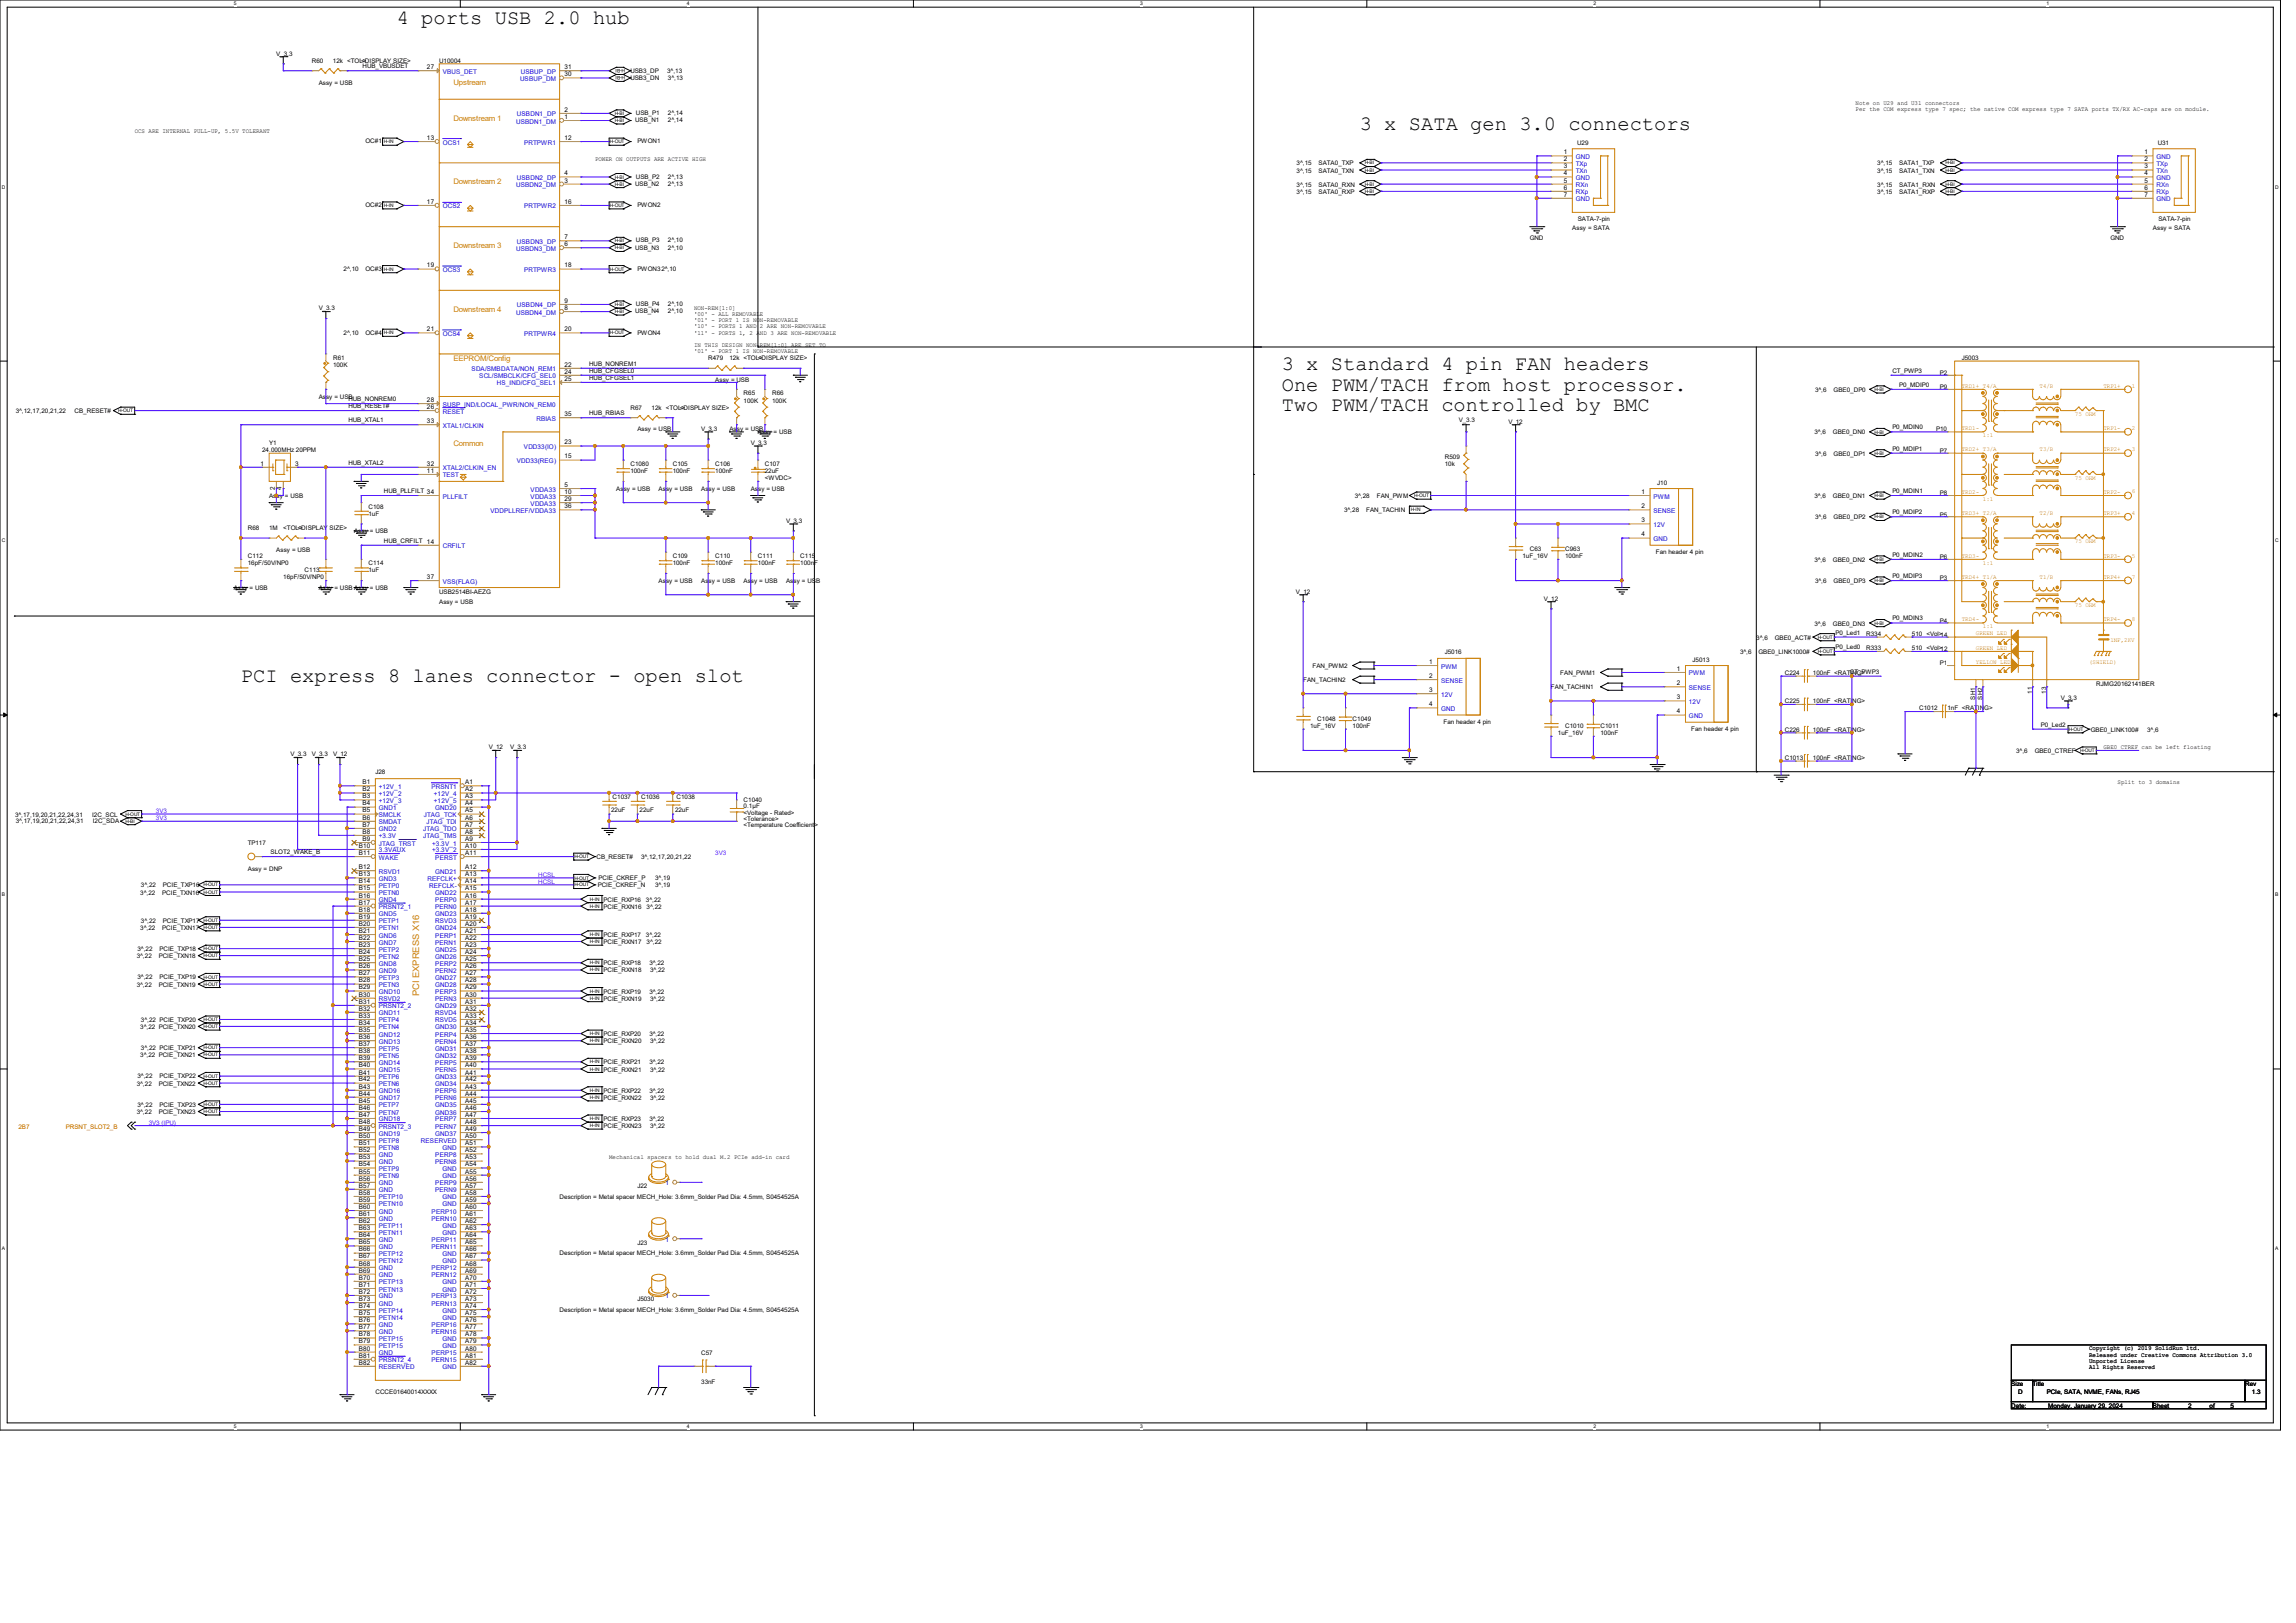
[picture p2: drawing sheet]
<svg xmlns="http://www.w3.org/2000/svg" width="420mm" height="297mm" viewBox="0 0 420 297" stroke-linecap="round" stroke-linejoin="round" font-family="sans-serif">
<defs><g id="words">
<g font-size="3.7">
<text x="72.6" y="4.3">4 ports USB 2.0 hub</text>
<text x="248.8" y="23.7">3 x SATA gen 3.0 connectors</text>
<text x="234.5" y="67.8">3 x Standard 4 pin FAN headers</text>
<text x="234.5" y="71.5">One PWM/TACH from host processor.</text>
<text x="234.5" y="75.2">Two PWM/TACH controlled by BMC</text>
<text x="44.1" y="124.8">PCI express 8 lanes connector - open slot</text>
</g>
<text font-size="1.7" fill="#cc8006" x="76.7" y="182.3" transform="rotate(-90 76.7 182.3)">PCI EXPRESS X16</text>
<g font-size="1.4" fill="#cc8006">
<text x="82.9" y="15.6">Upstream</text>
<text x="82.9" y="22.1">Downstream 1</text>
<text x="82.9" y="33.7">Downstream 2</text>
<text x="82.9" y="45.4">Downstream 3</text>
<text x="82.9" y="57">Downstream 4</text>
<text x="82.9" y="66.1">EEPROM/Config</text>
<text x="82.9" y="81.7">Common</text>
</g>
<g font-size="1.2">
<text x="78.1" y="12.7">27</text>
<text x="103.2" y="12.7">31</text>
<text x="103.2" y="14">30</text>
<text x="103.2" y="20.4">2</text>
<text x="103.2" y="21.8">1</text>
<text x="78.1" y="25.6">13</text>
<text x="103.2" y="25.6">12</text>
<text x="286" y="28.2">1</text>
<text x="286" y="29.5">2</text>
<text x="392.3" y="28.2">1</text>
<text x="392.3" y="29.5">2</text>
<text x="103.2" y="32.1">4</text>
<text x="103.2" y="33.4">3</text>
<text x="286" y="30.8">3</text>
<text x="286" y="32.1">4</text>
<text x="286" y="33.4">5</text>
<text x="286" y="34.7">6</text>
<text x="286" y="36">7</text>
<text x="392.3" y="30.8">3</text>
<text x="392.3" y="32.1">4</text>
<text x="392.3" y="33.4">5</text>
<text x="392.3" y="34.7">6</text>
<text x="392.3" y="36">7</text>
<text x="78.1" y="37.3">17</text>
<text x="103.2" y="37.3">16</text>
<text x="103.2" y="43.8">7</text>
<text x="103.2" y="45">6</text>
<text x="78.1" y="48.9">19</text>
<text x="103.2" y="48.9">18</text>
<text x="103.2" y="55.4">9</text>
<text x="103.2" y="56.7">8</text>
<text x="78.1" y="60.6">21</text>
<text x="103.2" y="60.6">20</text>
<text x="103.2" y="67.1">22</text>
<text x="103.2" y="68.4">24</text>
<text x="103.2" y="69.7">25</text>
<text x="78.1" y="77.4">33</text>
<text x="78.1" y="74.8">26</text>
<text x="78.1" y="73.6">28</text>
<text x="103.2" y="76.2">35</text>
<text x="103.2" y="81.3">23</text>
<text x="103.2" y="83.9">15</text>
<text x="47.7" y="85.2">1</text>
<text x="50.3" y="89.6" transform="rotate(-90 50.3 89.6)">2</text>
<text x="51.5" y="89.6" transform="rotate(-90 51.5 89.6)">4</text>
<text x="54" y="85.2">3</text>
<text x="78.1" y="85.2">32</text>
<text x="78.1" y="86.5">11</text>
<text x="103.2" y="89.1">5</text>
<text x="103.2" y="91.7">29</text>
<text x="103.2" y="93">36</text>
<text x="103.2" y="90.4">10</text>
<text x="300.3" y="90.4">1</text>
<text x="300.3" y="93">2</text>
<text x="300.3" y="95.6">3</text>
<text x="300.3" y="98.2">4</text>
<text x="78.1" y="106">37</text>
<text x="261.4" y="121.5">1</text>
<text x="261.4" y="124.1">2</text>
<text x="306.7" y="122.8">1</text>
<text x="306.7" y="125.4">2</text>
<text x="261.4" y="126.7">3</text>
<text x="261.4" y="129.2">4</text>
<text x="306.7" y="128">3</text>
<text x="306.7" y="130.6">4</text>
<text x="66.3" y="143.5">B1</text>
<text x="85.1" y="143.5">A1</text>
<text x="66.3" y="144.8">B2</text>
<text x="66.3" y="146.1">B3</text>
<text x="66.3" y="147.4">B4</text>
<text x="66.3" y="148.7">B5</text>
<text x="66.3" y="150">B6</text>
<text x="85.1" y="144.8">A2</text>
<text x="85.1" y="146.1">A3</text>
<text x="85.1" y="147.4">A4</text>
<text x="85.1" y="148.7">A5</text>
<text x="85.1" y="150">A6</text>
<text x="65.6" y="155.2">B10</text>
<text x="66.3" y="151.3">B7</text>
<text x="66.3" y="152.6">B8</text>
<text x="66.3" y="153.9">B9</text>
<text x="85.1" y="151.3">A7</text>
<text x="85.1" y="152.6">A8</text>
<text x="85.1" y="153.9">A9</text>
<text x="85.1" y="155.2">A10</text>
<text x="65.6" y="156.5">B11</text>
<text x="65.6" y="159">B12</text>
<text x="65.6" y="160.4">B13</text>
<text x="65.6" y="161.6">B14</text>
<text x="85.1" y="156.5">A11</text>
<text x="85.1" y="159">A12</text>
<text x="85.1" y="160.4">A13</text>
<text x="85.1" y="161.6">A14</text>
<text x="65.6" y="162.9">B15</text>
<text x="65.6" y="164.3">B16</text>
<text x="65.6" y="165.5">B17</text>
<text x="65.6" y="166.8">B18</text>
<text x="85.1" y="162.9">A15</text>
<text x="85.1" y="164.3">A16</text>
<text x="85.1" y="165.5">A17</text>
<text x="85.1" y="166.8">A18</text>
<text x="65.6" y="168.1">B19</text>
<text x="65.6" y="169.4">B20</text>
<text x="65.6" y="170.7">B21</text>
<text x="65.6" y="172">B22</text>
<text x="65.6" y="173.3">B23</text>
<text x="85.1" y="168.1">A19</text>
<text x="85.1" y="169.4">A20</text>
<text x="85.1" y="170.7">A21</text>
<text x="85.1" y="172">A22</text>
<text x="85.1" y="173.3">A23</text>
<text x="65.6" y="174.6">B24</text>
<text x="65.6" y="175.9">B25</text>
<text x="65.6" y="177.2">B26</text>
<text x="65.6" y="178.5">B27</text>
<text x="65.6" y="179.8">B28</text>
<text x="85.1" y="174.6">A24</text>
<text x="85.1" y="175.9">A25</text>
<text x="85.1" y="177.2">A26</text>
<text x="85.1" y="178.5">A27</text>
<text x="85.1" y="179.8">A28</text>
<text x="65.6" y="181.1">B29</text>
<text x="65.6" y="182.4">B30</text>
<text x="65.6" y="183.7">B31</text>
<text x="65.6" y="185">B32</text>
<text x="85.1" y="181.1">A29</text>
<text x="85.1" y="182.4">A30</text>
<text x="85.1" y="183.7">A31</text>
<text x="85.1" y="185">A32</text>
<text x="65.6" y="186.3">B33</text>
<text x="65.6" y="187.5">B34</text>
<text x="65.6" y="188.9">B35</text>
<text x="65.6" y="190.2">B36</text>
<text x="65.6" y="191.4">B37</text>
<text x="85.1" y="186.3">A33</text>
<text x="85.1" y="187.5">A34</text>
<text x="85.1" y="188.9">A35</text>
<text x="85.1" y="190.2">A36</text>
<text x="85.1" y="191.4">A37</text>
<text x="65.6" y="192.7">B38</text>
<text x="65.6" y="194">B39</text>
<text x="65.6" y="195.3">B40</text>
<text x="65.6" y="196.6">B41</text>
<text x="65.6" y="197.9">B42</text>
<text x="85.1" y="192.7">A38</text>
<text x="85.1" y="194">A39</text>
<text x="85.1" y="195.3">A40</text>
<text x="85.1" y="196.6">A41</text>
<text x="85.1" y="197.9">A42</text>
<text x="65.6" y="199.2">B43</text>
<text x="65.6" y="200.5">B44</text>
<text x="65.6" y="201.8">B45</text>
<text x="65.6" y="203.1">B46</text>
<text x="85.1" y="199.2">A43</text>
<text x="85.1" y="200.5">A44</text>
<text x="85.1" y="201.8">A45</text>
<text x="85.1" y="203.1">A46</text>
<text x="65.6" y="204.4">B47</text>
<text x="65.6" y="205.7">B48</text>
<text x="65.6" y="207">B49</text>
<text x="65.6" y="208.3">B50</text>
<text x="65.6" y="209.6">B51</text>
<text x="85.1" y="204.4">A47</text>
<text x="85.1" y="205.7">A48</text>
<text x="85.1" y="207">A49</text>
<text x="85.1" y="208.3">A50</text>
<text x="85.1" y="209.6">A51</text>
<text x="65.6" y="210.9">B52</text>
<text x="65.6" y="212.2">B53</text>
<text x="65.6" y="213.4">B54</text>
<text x="65.6" y="214.8">B55</text>
<text x="85.1" y="210.9">A52</text>
<text x="85.1" y="212.2">A53</text>
<text x="85.1" y="213.4">A54</text>
<text x="85.1" y="214.8">A55</text>
<text x="65.6" y="216.1">B56</text>
<text x="65.6" y="217.3">B57</text>
<text x="65.6" y="218.7">B58</text>
<text x="65.6" y="219.9">B59</text>
<text x="65.6" y="221.2">B60</text>
<text x="85.1" y="216.1">A56</text>
<text x="85.1" y="217.3">A57</text>
<text x="85.1" y="218.7">A58</text>
<text x="85.1" y="219.9">A59</text>
<text x="85.1" y="221.2">A60</text>
<text x="65.6" y="222.5">B61</text>
<text x="65.6" y="223.8">B62</text>
<text x="65.6" y="225.1">B63</text>
<text x="65.6" y="226.4">B64</text>
<text x="65.6" y="227.7">B65</text>
<text x="85.1" y="222.5">A61</text>
<text x="85.1" y="223.8">A62</text>
<text x="85.1" y="225.1">A63</text>
<text x="85.1" y="226.4">A64</text>
<text x="85.1" y="227.7">A65</text>
<text x="65.6" y="229">B66</text>
<text x="65.6" y="230.3">B67</text>
<text x="65.6" y="231.6">B68</text>
<text x="65.6" y="232.9">B69</text>
<text x="85.1" y="229">A66</text>
<text x="85.1" y="230.3">A67</text>
<text x="85.1" y="231.6">A68</text>
<text x="85.1" y="232.9">A69</text>
<text x="65.6" y="234.2">B70</text>
<text x="65.6" y="235.5">B71</text>
<text x="65.6" y="236.8">B72</text>
<text x="65.6" y="238.1">B73</text>
<text x="65.6" y="239.4">B74</text>
<text x="85.1" y="234.2">A70</text>
<text x="85.1" y="235.5">A71</text>
<text x="85.1" y="236.8">A72</text>
<text x="85.1" y="238.1">A73</text>
<text x="85.1" y="239.4">A74</text>
<text x="65.6" y="240.7">B75</text>
<text x="65.6" y="242">B76</text>
<text x="65.6" y="243.2">B77</text>
<text x="65.6" y="244.6">B78</text>
<text x="65.6" y="245.8">B79</text>
<text x="85.1" y="240.7">A75</text>
<text x="85.1" y="242">A76</text>
<text x="85.1" y="243.2">A77</text>
<text x="85.1" y="244.6">A78</text>
<text x="85.1" y="245.8">A79</text>
<text x="65.6" y="247.1">B80</text>
<text x="65.6" y="249.7">B82</text>
<text x="65.6" y="248.5">B81</text>
<text x="85.1" y="247.1">A80</text>
<text x="85.1" y="248.5">A81</text>
<text x="85.1" y="249.7">A82</text>
</g>
<g font-size="1.2" fill="#00c">
<text x="81" y="13.5">VBUS_DET</text>
<text x="95.1" y="14.8">USBUP_DM</text>
<text x="95.3" y="13.5">USBUP_DP</text>
<text x="94.4" y="22.6">USBDN1_DM</text>
<text x="94.6" y="21.3">USBDN1_DP</text>
<text x="81" y="26.5">OCS1</text>
<text x="95.9" y="26.5">PRTPWR1</text>
<text x="288.2" y="29.1">GND</text>
<text x="394.5" y="29.1">GND</text>
<text x="94.4" y="34.2">USBDN2_DM</text>
<text x="94.6" y="32.9">USBDN2_DP</text>
<text x="288.2" y="30.4">TXp</text>
<text x="288.2" y="31.7">TXn</text>
<text x="288.2" y="32.9">GND</text>
<text x="288.2" y="34.2">RXn</text>
<text x="288.2" y="35.6">RXp</text>
<text x="394.5" y="30.4">TXp</text>
<text x="394.5" y="31.7">TXn</text>
<text x="394.5" y="32.9">GND</text>
<text x="394.5" y="34.2">RXn</text>
<text x="394.5" y="35.6">RXp</text>
<text x="81" y="38.1">OCS2</text>
<text x="95.9" y="38.1">PRTPWR2</text>
<text x="288.2" y="36.8">GND</text>
<text x="394.5" y="36.8">GND</text>
<text x="94.4" y="45.9">USBDN3_DM</text>
<text x="94.6" y="44.6">USBDN3_DP</text>
<text x="81" y="49.8">OCS3</text>
<text x="95.9" y="49.8">PRTPWR3</text>
<text x="94.4" y="57.6">USBDN4_DM</text>
<text x="94.6" y="56.3">USBDN4_DP</text>
<text x="81" y="61.5">OCS4</text>
<text x="95.9" y="61.5">PRTPWR4</text>
<text x="86.3" y="67.9">SDA/SMBDATA/NON_REM1</text>
<text x="87.7" y="69.2">SCL/SMBCLK/CFG_SEL0</text>
<text x="90.9" y="70.5">HS_IND/CFG_SEL1</text>
<text x="81" y="75.7">RESET</text>
<text x="81" y="74.4">SUSP_IND/LOCAL_PWR/NON_REM0</text>
<text x="98.1" y="77">RBIAS</text>
<text x="81" y="78.3">XTAL1/CLKIN</text>
<text x="95.8" y="82.2">VDD33(IO)</text>
<text x="81" y="86.1">XTAL2/CLKIN_EN</text>
<text x="81" y="87.4">TEST</text>
<text x="94.5" y="84.8">VDD33(REG)</text>
<text x="97.1" y="90">VDDA33</text>
<text x="81" y="91.2">PLLFILT</text>
<text x="89.7" y="93.9">VDDPLLREF/VDDA33</text>
<text x="97.1" y="92.5">VDDA33</text>
<text x="97.1" y="91.2">VDDA33</text>
<text x="302.5" y="91.2">PWM</text>
<text x="302.5" y="93.9">SENSE</text>
<text x="81" y="100.3">CRFILT</text>
<text x="302.5" y="96.4">12V</text>
<text x="302.5" y="99">GND</text>
<text x="81" y="106.8">VSS(FLAG)</text>
<text x="263.6" y="122.3">PWM</text>
<text x="263.6" y="124.9">SENSE</text>
<text x="308.9" y="123.6">PWM</text>
<text x="263.6" y="127.5">12V</text>
<text x="263.6" y="130.1">GND</text>
<text x="308.9" y="126.2">SENSE</text>
<text x="308.9" y="128.8">12V</text>
<text x="308.9" y="131.4">GND</text>
<text x="69.3" y="144.4">+12V_1</text>
<text x="69.3" y="145.7">+12V_2</text>
<text x="69.3" y="146.9">+12V_3</text>
<text x="69.3" y="148.3">GND1</text>
<text x="69.3" y="149.5">SMCLK</text>
<text x="77.6" y="149.5">JTAG_TCK</text>
<text x="78.9" y="144.4">PRSNT1</text>
<text x="79.4" y="145.7">+12V_4</text>
<text x="79.4" y="146.9">+12V_5</text>
<text x="79.6" y="148.3">GND20</text>
<text x="69.3" y="150.8">SMDAT</text>
<text x="69.3" y="152.1">GND2</text>
<text x="69.3" y="153.4">+3.3V</text>
<text x="69.3" y="154.7">JTAG_TRST</text>
<text x="69.3" y="156">3.3VAUX</text>
<text x="77.4" y="152.1">JTAG_TDO</text>
<text x="77.4" y="153.4">JTAG_TMS</text>
<text x="78" y="150.8">JTAG_TDI</text>
<text x="79" y="154.7">+3.3V_1</text>
<text x="79" y="156">+3.3V_2</text>
<text x="69.3" y="157.3">WAKE</text>
<text x="69.3" y="159.9">RSVD1</text>
<text x="69.3" y="161.2">GND3</text>
<text x="78.2" y="161.2">REFCLK+</text>
<text x="79.6" y="159.9">GND21</text>
<text x="79.6" y="157.3">PERST</text>
<text x="69.3" y="162.5">PETP0</text>
<text x="69.3" y="163.8">PETN0</text>
<text x="69.3" y="165.1">GND4</text>
<text x="69.3" y="166.4">PRSNT2_1</text>
<text x="69.3" y="167.7">GND5</text>
<text x="78.5" y="162.5">REFCLK-</text>
<text x="79.6" y="163.8">GND22</text>
<text x="79.6" y="166.4">PERN0</text>
<text x="79.6" y="167.7">GND23</text>
<text x="79.6" y="165.1">PERP0</text>
<text x="69.3" y="169">PETP1</text>
<text x="69.3" y="170.3">PETN1</text>
<text x="69.3" y="171.6">GND6</text>
<text x="69.3" y="172.8">GND7</text>
<text x="79.6" y="169">RSVD3</text>
<text x="79.6" y="170.3">GND24</text>
<text x="79.6" y="172.8">PERN1</text>
<text x="79.6" y="171.6">PERP1</text>
<text x="69.3" y="174.2">PETP2</text>
<text x="69.3" y="175.4">PETN2</text>
<text x="69.3" y="176.7">GND8</text>
<text x="69.3" y="178.1">GND9</text>
<text x="69.3" y="179.3">PETP3</text>
<text x="79.6" y="174.2">GND25</text>
<text x="79.6" y="175.4">GND26</text>
<text x="79.6" y="178.1">PERN2</text>
<text x="79.6" y="179.3">GND27</text>
<text x="79.6" y="176.7">PERP2</text>
<text x="69.3" y="180.6">PETN3</text>
<text x="69.3" y="181.9">GND10</text>
<text x="69.3" y="183.2">RSVD2</text>
<text x="69.3" y="184.5">PRSNT2_2</text>
<text x="69.3" y="185.8">GND11</text>
<text x="79.6" y="180.6">GND28</text>
<text x="79.6" y="183.2">PERN3</text>
<text x="79.6" y="184.5">GND29</text>
<text x="79.6" y="185.8">RSVD4</text>
<text x="79.6" y="181.9">PERP3</text>
<text x="69.3" y="187.1">PETP4</text>
<text x="69.3" y="188.4">PETN4</text>
<text x="69.3" y="189.7">GND12</text>
<text x="69.3" y="191">GND13</text>
<text x="79.6" y="187.1">RSVD5</text>
<text x="79.6" y="188.4">GND30</text>
<text x="79.6" y="191">PERN4</text>
<text x="79.6" y="189.7">PERP4</text>
<text x="69.3" y="192.3">PETP5</text>
<text x="69.3" y="193.6">PETN5</text>
<text x="69.3" y="194.9">GND14</text>
<text x="69.3" y="196.2">GND15</text>
<text x="69.3" y="197.5">PETP6</text>
<text x="79.6" y="192.3">GND31</text>
<text x="79.6" y="193.6">GND32</text>
<text x="79.6" y="196.2">PERN5</text>
<text x="79.6" y="197.5">GND33</text>
<text x="79.6" y="194.9">PERP5</text>
<text x="69.3" y="198.8">PETN6</text>
<text x="69.3" y="200.1">GND16</text>
<text x="69.3" y="201.3">GND17</text>
<text x="69.3" y="202.7">PETP7</text>
<text x="69.3" y="204">PETN7</text>
<text x="79.6" y="198.8">GND34</text>
<text x="79.6" y="201.3">PERN6</text>
<text x="79.6" y="202.7">GND35</text>
<text x="79.6" y="204">GND36</text>
<text x="79.6" y="200.1">PERP6</text>
<text x="69.3" y="205.2">GND18</text>
<text x="69.3" y="206.5">PRSNT2_3</text>
<text x="69.3" y="207.8">GND19</text>
<text x="69.3" y="209.1">PETP8</text>
<text x="77" y="209.1">RESERVED</text>
<text x="79.6" y="206.5">PERN7</text>
<text x="79.6" y="207.8">GND37</text>
<text x="79.6" y="205.2">PERP7</text>
<text x="69.3" y="210.4">PETN8</text>
<text x="69.3" y="211.7">GND</text>
<text x="69.3" y="213">GND</text>
<text x="69.3" y="214.3">PETP9</text>
<text x="69.3" y="215.6">PETN9</text>
<text x="79.6" y="213">PERN8</text>
<text x="79.6" y="211.7">PERP8</text>
<text x="80.9" y="210.4">GND</text>
<text x="80.9" y="214.3">GND</text>
<text x="80.9" y="215.6">GND</text>
<text x="69.3" y="216.9">GND</text>
<text x="69.3" y="218.2">GND</text>
<text x="69.3" y="219.5">PETP10</text>
<text x="69.3" y="220.8">PETN10</text>
<text x="79.6" y="218.2">PERN9</text>
<text x="79.6" y="216.9">PERP9</text>
<text x="80.9" y="219.5">GND</text>
<text x="80.9" y="220.8">GND</text>
<text x="121.7" y="216.9">1</text>
<text x="69.3" y="222.1">GND</text>
<text x="69.3" y="223.4">GND</text>
<text x="69.3" y="224.7">PETP11</text>
<text x="69.3" y="226">PETN11</text>
<text x="69.3" y="227.2">GND</text>
<text x="78.9" y="223.4">PERN10</text>
<text x="78.9" y="222.1">PERP10</text>
<text x="78.9" y="227.2">PERP11</text>
<text x="80.9" y="224.7">GND</text>
<text x="80.9" y="226">GND</text>
<text x="121.7" y="227.2">1</text>
<text x="69.3" y="228.6">GND</text>
<text x="69.3" y="229.9">PETP12</text>
<text x="69.3" y="231.1">PETN12</text>
<text x="69.3" y="232.5">GND</text>
<text x="69.3" y="233.7">GND</text>
<text x="78.9" y="228.6">PERN11</text>
<text x="78.9" y="233.7">PERN12</text>
<text x="78.9" y="232.5">PERP12</text>
<text x="80.9" y="229.9">GND</text>
<text x="80.9" y="231.1">GND</text>
<text x="69.3" y="235">PETP13</text>
<text x="69.3" y="236.3">PETN13</text>
<text x="69.3" y="237.6">GND</text>
<text x="69.3" y="238.9">GND</text>
<text x="78.9" y="238.9">PERN13</text>
<text x="78.9" y="237.6">PERP13</text>
<text x="80.9" y="235">GND</text>
<text x="80.9" y="236.3">GND</text>
<text x="121.7" y="237.6">1</text>
<text x="69.3" y="240.2">PETP14</text>
<text x="69.3" y="241.5">PETN14</text>
<text x="69.3" y="242.8">GND</text>
<text x="69.3" y="244.1">GND</text>
<text x="69.3" y="245.4">PETP15</text>
<text x="78.9" y="244.1">PERN16</text>
<text x="78.9" y="242.8">PERP16</text>
<text x="80.9" y="240.2">GND</text>
<text x="80.9" y="241.5">GND</text>
<text x="80.9" y="245.4">GND</text>
<text x="69.3" y="246.7">PETP15</text>
<text x="69.3" y="248">GND</text>
<text x="69.3" y="250.6">RESERVED</text>
<text x="69.3" y="249.3">PRSNT2_4</text>
<text x="78.9" y="249.3">PERN15</text>
<text x="78.9" y="248">PERP15</text>
<text x="80.9" y="246.7">GND</text>
<text x="80.9" y="250.6">GND</text>
</g>
<g font-size="1.1">
<text x="50.5" y="10.2">V_3.3</text>
<text x="57" y="11.5">R60</text>
<text x="60.9" y="11.5">12k &lt;TOL&gt;</text>
<text x="66.1" y="11.5">&lt;DISPLAY SIZE&gt;</text>
<text x="80.3" y="11.5">U10004</text>
<text x="58.3" y="15.5">Assy = USB</text>
<text x="66.3" y="12.5">HUB_VBUSDET</text>
<text x="115.3" y="13.3">USB3_DP</text>
<text x="115.3" y="14.6">USB3_DN</text>
<text x="122" y="13.3">3^,13</text>
<text x="122.2" y="14.6">3^,13</text>
<text x="116.2" y="22.4">USB_N1</text>
<text x="116.3" y="21.1">USB_P1</text>
<text x="122.2" y="22.4">2^,14</text>
<text x="122.2" y="21.1">2^,14</text>
<text x="339.4" y="19.1">Note on U29 and U31 connectors</text>
<text x="339.4" y="20.3">Per the COM express type 7 spec; the native COM express type 7 SATA ports TX/RX AC-caps are on module.</text>
<text x="24.6" y="24.3">OCS ARE INTERNAL PULL-UP, 5.5V TOLERANT</text>
<text x="66.8" y="26.2">OC#1</text>
<text x="108.8" y="29.5">POWER ON OUTPUTS ARE ACTIVE HIGH</text>
<text x="116.6" y="26.2">PWON1</text>
<text x="288.5" y="26.5">U29</text>
<text x="394.7" y="26.5">U31</text>
<text x="116.2" y="34">USB_N2</text>
<text x="116.3" y="32.7">USB_P2</text>
<text x="122.2" y="34">2^,13</text>
<text x="122.2" y="32.7">2^,13</text>
<text x="237.2" y="30.3">3^,15</text>
<text x="237.2" y="31.6">3^,15</text>
<text x="237.2" y="35.4">3^,15</text>
<text x="237.2" y="34.2">3^,15</text>
<text x="241.2" y="30.3">SATA0_TXP</text>
<text x="241.2" y="31.6">SATA0_TXN</text>
<text x="241.2" y="35.4">SATA0_RXP</text>
<text x="241.2" y="34.2">SATA0_RXN</text>
<text x="343.4" y="30.3">3^,15</text>
<text x="343.4" y="31.6">3^,15</text>
<text x="343.4" y="35.4">3^,15</text>
<text x="343.4" y="34.2">3^,15</text>
<text x="347.4" y="30.3">SATA1_TXP</text>
<text x="347.4" y="31.6">SATA1_TXN</text>
<text x="347.4" y="35.4">SATA1_RXP</text>
<text x="347.4" y="34.2">SATA1_RXN</text>
<text x="66.8" y="37.9">OC#2</text>
<text x="116.6" y="37.9">PWON2</text>
<text x="288.6" y="40.5">SATA-7-pin</text>
<text x="394.8" y="40.5">SATA-7-pin</text>
<text x="116.2" y="45.7">USB_N3</text>
<text x="116.3" y="44.4">USB_P3</text>
<text x="122.2" y="45.7">2^,10</text>
<text x="122.2" y="44.4">2^,10</text>
<text x="279.8" y="43.9">GND</text>
<text x="287.6" y="42.2">Assy = SATA</text>
<text x="386" y="43.9">GND</text>
<text x="393.8" y="42.2">Assy = SATA</text>
<text x="62.9" y="49.6">2^,10</text>
<text x="66.8" y="49.6">OC#3</text>
<text x="116.6" y="49.6">PWON32^,10</text>
<text x="58.3" y="56.8">V_3.3</text>
<text x="116.2" y="57.3">USB_N4</text>
<text x="116.3" y="56.1">USB_P4</text>
<text x="122.2" y="57.3">2^,10</text>
<text x="122.2" y="56.1">2^,10</text>
<text x="127" y="56.7">NON-REM[1:0]</text>
<text x="127" y="57.8">'00' - ALL REMOVABLE</text>
<text x="127" y="59">'01' - PORT 1 IS NON-REMOVABLE</text>
<text x="60.9" y="65.9">R61</text>
<text x="62.9" y="61.2">2^,10</text>
<text x="66.8" y="61.2">OC#4</text>
<text x="116.6" y="61.2">PWON4</text>
<text x="127" y="60.1">'10' - PORTS 1 AND 2 ARE NON-REMOVABLE</text>
<text x="127" y="61.3">'11' - PORTS 1, 2 AND 3 ARE NON-REMOVABLE</text>
<text x="127" y="63.5">IN THIS DESIGN NON-REM[1:0] ARE SET TO</text>
<text x="127" y="64.7">'01' - PORT 1 IS NON-REMOVABLE</text>
<text x="129.5" y="65.9">R479</text>
<text x="133.4" y="65.9">12k &lt;TOL&gt;</text>
<text x="138.6" y="65.9">&lt;DISPLAY SIZE&gt;</text>
<text x="358.9" y="65.9">J5003</text>
<text x="60.9" y="67.2">100K</text>
<text x="107.8" y="69.5">HUB_CFGSEL1</text>
<text x="107.8" y="66.9">HUB_NONREM1</text>
<text x="107.8" y="68.2">HUB_CFGSEL0</text>
<text x="130.8" y="69.9">Assy = USB</text>
<text x="332" y="71.7">3^,6</text>
<text x="335.4" y="71.7">GBE0_DP0</text>
<text x="346.2" y="68.2">CT_PWP3</text>
<text x="347.4" y="70.8">P0_MDIP0</text>
<text x="354.8" y="71.2">P9</text>
<text x="354.8" y="68.6">P2</text>
<text x="2.9" y="75.6">3^,12,17,20,21,22</text>
<text x="13.6" y="75.6">CB_RESET#</text>
<text x="58.3" y="73">Assy = USB</text>
<text x="63.8" y="74.7">HUB_RESET#</text>
<text x="63.8" y="77.3">HUB_XTAL1</text>
<text x="63.8" y="73.4">HUB_NONREM0</text>
<text x="107.8" y="76">HUB_RBIAS</text>
<text x="115.3" y="75">R67</text>
<text x="119.2" y="75">12k &lt;TOL&gt;</text>
<text x="124.4" y="75">&lt;DISPLAY SIZE&gt;</text>
<text x="136" y="72.4">R65</text>
<text x="136" y="73.7">100K</text>
<text x="141.2" y="72.4">R66</text>
<text x="141.2" y="73.7">100K</text>
<text x="266.9" y="77.3">V_3.3</text>
<text x="275.9" y="77.6">V_12</text>
<text x="48" y="82.7">24.000MHz 20PPM</text>
<text x="49.2" y="81.5">Y1</text>
<text x="116.6" y="79">Assy = USB</text>
<text x="128.3" y="78.8">V_3.3</text>
<text x="133.4" y="78.8">Assy = USB</text>
<text x="137.3" y="81.5">V_3.3</text>
<text x="138.6" y="79.5">Assy = USB</text>
<text x="331.9" y="79.5">3^,6</text>
<text x="332" y="83.4">3^,6</text>
<text x="335.3" y="79.5">GBE0_DN0</text>
<text x="335.4" y="83.4">GBE0_DP1</text>
<text x="346.2" y="82.5">P0_MDIP1</text>
<text x="346.2" y="78.6">P0_MDIN0</text>
<text x="354.2" y="79">P10</text>
<text x="354.8" y="82.8">P7</text>
<text x="63.8" y="85.1">HUB_XTAL2</text>
<text x="112.7" y="89.9">Assy = USB</text>
<text x="115.3" y="85.3">C1080</text>
<text x="115.3" y="86.6">100nF</text>
<text x="120.5" y="89.9">Assy = USB</text>
<text x="123.1" y="85.3">C105</text>
<text x="123.1" y="86.6">100nF</text>
<text x="128.3" y="89.9">Assy = USB</text>
<text x="130.8" y="85.3">C106</text>
<text x="130.8" y="86.6">100nF</text>
<text x="137.3" y="89.9">Assy = USB</text>
<text x="139.9" y="85.3">C107</text>
<text x="139.9" y="86.6">22uF</text>
<text x="139.9" y="87.9">&lt;WVDC&gt;</text>
<text x="264.3" y="84">R509</text>
<text x="264.3" y="85.3">10k</text>
<text x="303.1" y="88.7">J10</text>
<text x="49.2" y="91.1">Assy = USB</text>
<text x="67.4" y="93.1">C108</text>
<text x="67.4" y="94.4">1uF</text>
<text x="70.2" y="90.2">HUB_PLLFILT 34</text>
<text x="143.8" y="95.7">V_3.3</text>
<text x="245.9" y="93.7">3^,28</text>
<text x="247.8" y="91.1">3^,28</text>
<text x="249.9" y="93.7">FAN_TACHIN</text>
<text x="251.8" y="91.1">FAN_PWM</text>
<text x="331.9" y="91.1">3^,6</text>
<text x="332" y="95">3^,6</text>
<text x="335.3" y="91.1">GBE0_DN1</text>
<text x="335.4" y="95">GBE0_DP2</text>
<text x="346.2" y="94.1">P0_MDIP2</text>
<text x="346.2" y="90.2">P0_MDIN1</text>
<text x="354.8" y="94.5">P5</text>
<text x="354.8" y="90.6">P8</text>
<text x="45.3" y="97">R68</text>
<text x="49.2" y="97">1M</text>
<text x="50.5" y="101">Assy = USB</text>
<text x="51.8" y="97">&lt;TOL&gt;</text>
<text x="54.4" y="97">&lt;DISPLAY SIZE&gt;</text>
<text x="64.8" y="97.6">Assy = USB</text>
<text x="70.2" y="99.3">HUB_CRFILT 14</text>
<text x="279.8" y="100.9">C63</text>
<text x="286.3" y="100.9">C963</text>
<text x="302.9" y="101.4">Fan header 4 pin</text>
<text x="346.2" y="101.9">P0_MDIN2</text>
<text x="42.8" y="108">Assy = USB</text>
<text x="45.3" y="102.2">C112</text>
<text x="45.3" y="103.5">16pF/50V/NP0</text>
<text x="51.8" y="106">16pF/50V/NP0</text>
<text x="55.7" y="104.7">C113</text>
<text x="58.3" y="108">Assy = USB Assy = USB</text>
<text x="67.4" y="103.5">C114</text>
<text x="67.4" y="104.7">1uF</text>
<text x="120.5" y="106.7">Assy = USB</text>
<text x="123.1" y="102.2">C109</text>
<text x="123.1" y="103.5">100nF</text>
<text x="128.3" y="106.7">Assy = USB</text>
<text x="130.8" y="102.2">C110</text>
<text x="130.8" y="103.5">100nF</text>
<text x="136" y="106.7">Assy = USB</text>
<text x="138.6" y="102.2">C111</text>
<text x="138.6" y="103.5">100nF</text>
<text x="143.8" y="106.7">Assy = USB</text>
<text x="146.4" y="102.2">C115</text>
<text x="146.4" y="103.5">100nF</text>
<text x="278.5" y="102.2">1uF_16V</text>
<text x="286.3" y="102.2">100nF</text>
<text x="331.9" y="102.8">3^,6</text>
<text x="332" y="106.7">3^,6</text>
<text x="335.3" y="102.8">GBE0_DN2</text>
<text x="335.4" y="106.7">GBE0_DP3</text>
<text x="346.2" y="105.8">P0_MDIP3</text>
<text x="354.8" y="102.3">P6</text>
<text x="354.8" y="106.2">P3</text>
<text x="80.3" y="108.8">USB2514BI-AEZG</text>
<text x="80.3" y="110.5">Assy = USB</text>
<text x="237.1" y="108.6">V_12</text>
<text x="282.4" y="109.9">V_12</text>
<text x="346.2" y="113.5">P0_MDIN3</text>
<text x="354.8" y="114">P4</text>
<text x="264.3" y="119.8">J5016</text>
<text x="318.3" y="119.6">3^,6</text>
<text x="321.3" y="117.1">3^,6</text>
<text x="321.6" y="119.6">GBE0_LINK1000#</text>
<text x="324.6" y="117.1">GBE0_ACT#</text>
<text x="331.9" y="114.5">3^,6</text>
<text x="335.3" y="114.5">GBE0_DN3</text>
<text x="335.8" y="118.7">P0_Led0</text>
<text x="335.8" y="116.1">P0_Led1</text>
<text x="341.4" y="119">R333</text>
<text x="341.4" y="116.4">R334</text>
<text x="349.7" y="119">510 &lt;Vol&gt;12</text>
<text x="349.7" y="116.4">510 &lt;Vol&gt;14</text>
<text x="238.4" y="124.8">FAN_TACHIN2</text>
<text x="240.1" y="122.3">FAN_PWM2</text>
<text x="285.4" y="123.5">FAN_PWM1</text>
<text x="309.6" y="121.1">J5013</text>
<text x="326.5" y="123.5">C224</text>
<text x="331.6" y="123.5">100nF &lt;RATING&gt;</text>
<text x="338.4" y="123.3">CT_PWP3</text>
<text x="354.8" y="121.7">P1</text>
<text x="383.4" y="125.5">RJMG20162141BER</text>
<text x="241" y="132">C1048</text>
<text x="247.4" y="132">C1049</text>
<text x="283.7" y="126.1">FAN_TACHIN1</text>
<text x="326.5" y="128.7">C225</text>
<text x="331.6" y="128.7">100nF &lt;RATING&gt;</text>
<text x="351.1" y="130">C1012</text>
<text x="356.2" y="130">1nF &lt;RATING&gt;</text>
<text x="361.3" y="128" transform="rotate(-90 361.3 128)">SH1</text>
<text x="362.6" y="128" transform="rotate(-90 362.6 128)">SH2</text>
<text x="371.7" y="127" transform="rotate(-90 371.7 127)">11</text>
<text x="374.3" y="127" transform="rotate(-90 374.3 127)">13</text>
<text x="377" y="128.1">V_3.3</text>
<text x="89.4" y="137.1">V_12</text>
<text x="93.3" y="137.1">V_3.3</text>
<text x="239.6" y="133.3">1uF_16V</text>
<text x="247.4" y="133.3">100nF</text>
<text x="264" y="132.5">Fan header 4 pin</text>
<text x="285" y="134.5">1uF_16V</text>
<text x="286.3" y="133.3">C1010</text>
<text x="292.8" y="133.3">C1011</text>
<text x="292.8" y="134.5">100nF</text>
<text x="309.4" y="133.8">Fan header 4 pin</text>
<text x="326.5" y="133.9">C226</text>
<text x="331.6" y="133.9">100nF &lt;RATING&gt;</text>
<text x="368.8" y="137.8">3^,6</text>
<text x="372.2" y="137.8">GBE0_CTREF</text>
<text x="373.3" y="133">P0_Led2</text>
<text x="382.4" y="133.9">GBE0_LINK100#</text>
<text x="384.8" y="137">GBE0_CTREF can be left floating</text>
<text x="392.8" y="133.9">3^,6</text>
<text x="53.1" y="138.4">V_3.3</text>
<text x="57" y="138.4">V_3.3</text>
<text x="60.9" y="138.4">V_12</text>
<text x="68.7" y="141.7">J28</text>
<text x="326.5" y="139.1">C1013</text>
<text x="331.6" y="139.1">100nF &lt;RATING&gt;</text>
<text x="387.3" y="143.5">Split to 3 domains</text>
<text x="2.8" y="149.4">3^,17,19,20,21,22,24,31</text>
<text x="16.8" y="149.4">I2C_SCL</text>
<text x="111.8" y="148.6">22uF</text>
<text x="112.1" y="146.2">C1037</text>
<text x="117" y="148.6">22uF</text>
<text x="117.3" y="146.2">C1036</text>
<text x="123.5" y="148.6">22uF</text>
<text x="123.7" y="146.2">C1038</text>
<text x="136" y="146.7">C1040</text>
<text x="136" y="147.9">0.1µF</text>
<text x="136" y="149.1">&lt;Voltage - Rated&gt;</text>
<text x="2.9" y="150.6">3^,17,19,20,21,22,24,31</text>
<text x="17" y="150.6">I2C_SDA</text>
<text x="45.3" y="154.6">TP117</text>
<text x="136" y="150.2">&lt;Tolerance&gt;</text>
<text x="136" y="151.4">&lt;Temperature Coefficient&gt;</text>
<text x="45.3" y="159.3">Assy = DNP</text>
<text x="49.5" y="156.3">SLOT2_WAKE_B</text>
<text x="109.1" y="157.2">CB_RESET#</text>
<text x="109.5" y="161.1">PCIE_CKREF_P</text>
<text x="117.3" y="157.2">3^,12,17,20,21,22</text>
<text x="119.8" y="161.1">3^,19</text>
<text x="25.7" y="163.7">3^,22</text>
<text x="25.8" y="162.4">3^,22</text>
<text x="29.7" y="163.7">PCIE_TXN16</text>
<text x="29.8" y="162.4">PCIE_TXP16</text>
<text x="109.3" y="162.4">PCIE_CKREF_N</text>
<text x="110.4" y="166.3">PCIE_RXN16</text>
<text x="110.4" y="165">PCIE_RXP16</text>
<text x="118.1" y="165">3^,22</text>
<text x="118.3" y="166.3">3^,22</text>
<text x="119.8" y="162.4">3^,19</text>
<text x="25.7" y="170.2">3^,22</text>
<text x="25.8" y="168.9">3^,22</text>
<text x="29.7" y="170.2">PCIE_TXN17</text>
<text x="29.8" y="168.9">PCIE_TXP17</text>
<text x="110.4" y="171.5">PCIE_RXP17</text>
<text x="110.4" y="172.8">PCIE_RXN17</text>
<text x="118.1" y="171.5">3^,22</text>
<text x="118.3" y="172.8">3^,22</text>
<text x="25" y="175.3">3^,22</text>
<text x="25.1" y="174.1">3^,22</text>
<text x="25.1" y="179.2">3^,22</text>
<text x="29" y="175.3">PCIE_TXN18</text>
<text x="29.2" y="174.1">PCIE_TXP18</text>
<text x="29.2" y="179.2">PCIE_TXP19</text>
<text x="110.4" y="177.9">PCIE_RXN18</text>
<text x="110.4" y="176.7">PCIE_RXP18</text>
<text x="118.8" y="176.7">3^,22</text>
<text x="118.9" y="177.9">3^,22</text>
<text x="25" y="180.6">3^,22</text>
<text x="29" y="180.6">PCIE_TXN19</text>
<text x="110.4" y="181.8">PCIE_RXP19</text>
<text x="110.4" y="183.1">PCIE_RXN19</text>
<text x="118.8" y="181.8">3^,22</text>
<text x="118.9" y="183.1">3^,22</text>
<text x="25.7" y="188.3">3^,22 PCIE_TXN20</text>
<text x="25.8" y="187">3^,22 PCIE_TXP20</text>
<text x="110.4" y="190.9">PCIE_RXN20</text>
<text x="110.4" y="189.6">PCIE_RXP20</text>
<text x="118.8" y="189.6">3^,22</text>
<text x="118.9" y="190.9">3^,22</text>
<text x="25.1" y="197.4">3^,22</text>
<text x="25.7" y="193.5">3^,22 PCIE_TXN21</text>
<text x="25.8" y="192.2">3^,22 PCIE_TXP21</text>
<text x="29.2" y="197.4">PCIE_TXP22</text>
<text x="110.4" y="194.8">PCIE_RXP21</text>
<text x="110.4" y="196.1">PCIE_RXN21</text>
<text x="118.8" y="194.8">3^,22</text>
<text x="118.9" y="196.1">3^,22</text>
<text x="25" y="198.7">3^,22</text>
<text x="25" y="203.8">3^,22</text>
<text x="25.1" y="202.6">3^,22</text>
<text x="29" y="198.7">PCIE_TXN22</text>
<text x="29" y="203.8">PCIE_TXN23</text>
<text x="29.2" y="202.6">PCIE_TXP23</text>
<text x="110.4" y="201.3">PCIE_RXN22</text>
<text x="110.4" y="200">PCIE_RXP22</text>
<text x="118.8" y="200">3^,22</text>
<text x="118.9" y="201.3">3^,22</text>
<text x="110.4" y="205.2">PCIE_RXP23</text>
<text x="110.4" y="206.5">PCIE_RXN23</text>
<text x="118.8" y="205.2">3^,22</text>
<text x="118.9" y="206.5">3^,22</text>
<text x="111.4" y="212.1">Mechanical spacers to hold dual M.2 PCIe add-in card</text>
<text x="102.4" y="219.4">Description = Metal spacer MECH_Hole: 3.6mm_Solder Pad Dia: 4.5mm, S0454525A</text>
<text x="116.6" y="217.5">J22</text>
<text x="116.6" y="227.8">J23</text>
<text x="102.4" y="229.8">Description = Metal spacer MECH_Hole: 3.6mm_Solder Pad Dia: 4.5mm, S0454525A</text>
<text x="116.6" y="238.2">J5030</text>
<text x="102.4" y="240.1">Description = Metal spacer MECH_Hole: 3.6mm_Solder Pad Dia: 4.5mm, S0454525A</text>
<text x="128.3" y="247.9">C57</text>
<text x="382.1" y="247.1">Copyright (c) 2019 SolidRun ltd.</text>
<text x="382.1" y="248.3">Released under Creative Commons Attribution 3.0</text>
<text x="382.1" y="249.4">Unported License</text>
<text x="382.1" y="250.5">All Rights Reserved</text>
<text x="68.7" y="255">CCCE01640014XXXX</text>
<text x="128.3" y="253.2">33nF</text>
<text x="367.9" y="253.7">Size</text>
<text x="367.9" y="257.6">Date:</text>
<text x="369.2" y="255">D</text>
<text x="371.8" y="253.7">Title</text>
<text x="374.4" y="255">PCIe, SATA, NVME, FANs, RJ45</text>
<text x="374.6" y="257.6">Monday, January 29, 2024</text>
<text x="393.8" y="257.6">Sheet</text>
<text x="400.3" y="257.6">2</text>
<text x="404.2" y="257.6">of</text>
<text x="408" y="257.6">5</text>
<text x="410.7" y="253.7">Rev</text>
<text x="411.9" y="255">1.3</text>
</g>
<g font-size="1.1" fill="#cc8006">
<text x="358.9" y="71">TRD1+ T4/A</text>
<text x="373.1" y="71">T4/B</text>
<text x="384.8" y="71">TRP1+</text>
<text x="389.9" y="71">1</text>
<text x="379.6" y="76.1">75 OHM</text>
<text x="358.9" y="82.6">TRD2+ T3/A</text>
<text x="358.9" y="78.7">TRD1-</text>
<text x="362.7" y="80">1:1</text>
<text x="373.1" y="82.6">T3/B</text>
<text x="384.8" y="82.6">TRP2+</text>
<text x="384.8" y="78.7">TRP1-</text>
<text x="389.9" y="82.5">3</text>
<text x="389.9" y="78.7">2</text>
<text x="379.6" y="87.8">75 OHM</text>
<text x="358.9" y="94.3">TRD3+ T2/A</text>
<text x="358.9" y="90.4">TRD2-</text>
<text x="362.7" y="91.7">1:1</text>
<text x="373.1" y="94.3">T2/B</text>
<text x="384.8" y="90.4">TRP2-</text>
<text x="384.8" y="94.3">TRP3+</text>
<text x="389.9" y="94.3">4</text>
<text x="389.9" y="90.3">6</text>
<text x="379.6" y="99.4">75 OHM</text>
<text x="358.9" y="105.9">TRD4+ T1/A</text>
<text x="358.9" y="102">TRD3-</text>
<text x="362.7" y="103.3">1:1</text>
<text x="373.1" y="105.9">T1/B</text>
<text x="384.8" y="105.9">TRP4+</text>
<text x="384.8" y="102">TRP3-</text>
<text x="389.9" y="105.9">7</text>
<text x="389.9" y="102">5</text>
<text x="358.9" y="113.7">TRD4-</text>
<text x="379.6" y="111.1">75 OHM</text>
<text x="384.8" y="113.7">TRP4-</text>
<text x="389.9" y="113.7">8</text>
<text x="361.4" y="116.3">GREEN LED</text>
<text x="361.4" y="118.9">GREEN LED</text>
<text x="362.7" y="115">1:1</text>
<text x="386" y="117.6">1NF,2KV</text>
<text x="361.4" y="121.5">YELLOW LED</text>
<text x="382.1" y="121.5">(SHIELD)</text>
</g>
<g font-size="1.1" fill="#8000ff">
<text x="28.5" y="148.8">3V3</text>
<text x="28.5" y="150.1">3V3</text>
<text x="98.5" y="160.4">HCSL</text>
<text x="98.5" y="161.8">HCSL</text>
<text x="130.8" y="156.6">3V3</text>
<text x="27.2" y="205.8">3V3 (IPU)</text>
</g>
<g font-size="1.1" fill="#f00">
<text x="3.4" y="206.6">2B7</text>
<text x="12.1" y="206.6">PRSNT_SLOT2_B</text>
</g>
<g font-size=".9">
<text x="42.8" y="1">5</text>
<text x="125.6" y="1">4</text>
<text x="208.5" y="1">3</text>
<text x="291.5" y="1">2</text>
<text x="374.4" y="1">1</text>
<text x="114.4" y="12.7" transform="rotate(-180 114.4 12.7)">H-BI</text>
<text x="114.4" y="14" transform="rotate(-180 114.4 14)">H-BI</text>
<text x="112.4" y="21">H-BI</text>
<text x="112.4" y="22.3">H-BI</text>
<text x="70.2" y="26.2">H-IN</text>
<text x="111.5" y="26.2">H-OUT</text>
<text x=".3" y="34.5">D</text>
<text x="112.4" y="34">H-BI</text>
<text x="112.4" y="32.7">H-BI</text>
<text x="249.6" y="30.1">H-BI</text>
<text x="249.6" y="31.4">H-BI</text>
<text x="249.6" y="35.3">H-BI</text>
<text x="249.6" y="34">H-BI</text>
<text x="355.9" y="30.1">H-BI</text>
<text x="355.9" y="31.4">H-BI</text>
<text x="355.9" y="35.3">H-BI</text>
<text x="355.9" y="34">H-BI</text>
<text x="416.2" y="34.5">D</text>
<text x="70.2" y="37.9">H-IN</text>
<text x="111.5" y="37.9">H-OUT</text>
<text x="112.4" y="44.4">H-BI</text>
<text x="112.4" y="45.6">H-BI</text>
<text x="70.2" y="49.5">H-IN</text>
<text x="111.5" y="49.5">H-OUT</text>
<text x="112.4" y="57.3">H-BI</text>
<text x="112.4" y="56">H-BI</text>
<text x="70.2" y="61.2">H-IN</text>
<text x="111.5" y="61.2">H-OUT</text>
<text x="342.9" y="71.5">H-BI</text>
<text x="21.6" y="75.4">H-OUT</text>
<text x="342.9" y="79.3">H-BI</text>
<text x="342.9" y="83.2">H-BI</text>
<text x="258.1" y="93.6">H-IN</text>
<text x="258.7" y="91">H-OUT</text>
<text x="342.9" y="94.9">H-BI</text>
<text x="342.9" y="91">H-BI</text>
<text x=".3" y="99.3">C</text>
<text x="416.2" y="99.3">C</text>
<text x="342.9" y="102.7">H-BI</text>
<text x="342.9" y="106.5">H-BI</text>
<text x="332.5" y="119.5">H-OUT</text>
<text x="332.5" y="116.9">H-OUT</text>
<text x="342.9" y="114.3">H-BI</text>
<text x="378.4" y="133.7">H-OUT</text>
<text x="380.5" y="137.6">H-OUT</text>
<text x="22.9" y="149.3">H-OUT</text>
<text x="22.9" y="150.6">H-BI</text>
<text x="105.1" y="157.1">H-OUT</text>
<text x="105.1" y="161">H-OUT</text>
<text x=".3" y="164">B</text>
<text x="37.2" y="162.2">H-OUT</text>
<text x="37.2" y="163.5">H-OUT</text>
<text x="105.1" y="162.2">H-OUT</text>
<text x="107.9" y="166.1">H-IN</text>
<text x="107.9" y="164.8">H-IN</text>
<text x="416.2" y="164">B</text>
<text x="37.2" y="168.7">H-OUT</text>
<text x="37.2" y="170">H-OUT</text>
<text x="37.2" y="173.9">H-OUT</text>
<text x="107.9" y="171.3">H-IN</text>
<text x="107.9" y="172.6">H-IN</text>
<text x="37.2" y="175.2">H-OUT</text>
<text x="37.2" y="179.1">H-OUT</text>
<text x="107.9" y="177.8">H-IN</text>
<text x="107.9" y="176.5">H-IN</text>
<text x="37.2" y="180.4">H-OUT</text>
<text x="107.9" y="181.7">H-IN</text>
<text x="107.9" y="183">H-IN</text>
<text x="37.2" y="186.9">H-OUT</text>
<text x="37.2" y="188.1">H-OUT</text>
<text x="107.9" y="190.7">H-IN</text>
<text x="107.9" y="189.4">H-IN</text>
<text x="37.2" y="192">H-OUT</text>
<text x="37.2" y="193.3">H-OUT</text>
<text x="37.2" y="197.2">H-OUT</text>
<text x="107.9" y="194.6">H-IN</text>
<text x="107.9" y="195.9">H-IN</text>
<text x="37.2" y="198.5">H-OUT</text>
<text x="37.2" y="202.4">H-OUT</text>
<text x="37.2" y="203.7">H-OUT</text>
<text x="107.9" y="201.1">H-IN</text>
<text x="107.9" y="199.8">H-IN</text>
<text x="107.9" y="205">H-IN</text>
<text x="107.9" y="206.3">H-IN</text>
<text x=".3" y="228.8">A</text>
<text x="416.2" y="228.8">A</text>
<text x="42.8" y="261.4">5</text>
<text x="125.6" y="261.4">4</text>
<text x="208.5" y="261.4">3</text>
<text x="291.5" y="261.4">2</text>
<text x="374.4" y="261.4">1</text>
</g>
</g></defs>
<path d="M0 0h417.2v261.7h-417.2zM1.3 1.3h414.5v259.1h-414.5z" fill="none" stroke="#000" stroke-width=".18"/>
<g fill="#fff">
<path d="M42.8 .2h.5v1h-.5z"/>
<path d="M42.8 260.6h.5v1h-.5z"/>
</g>
<path d="M84.2 0v1.3M84.2 260.4v1.3" fill="none" stroke="#000" stroke-width=".18"/>
<g fill="#fff">
<path d="M125.6 .2h.6v1h-.6z"/>
<path d="M125.6 260.6h.6v1h-.6z"/>
</g>
<path d="M167.1 0v1.3M167.1 260.4v1.3" fill="none" stroke="#000" stroke-width=".18"/>
<g fill="#fff">
<path d="M208.5 .2h.5v1h-.5z"/>
<path d="M208.5 260.6h.5v1h-.5z"/>
</g>
<path d="M250 0v1.3M250 260.4v1.3" fill="none" stroke="#000" stroke-width=".18"/>
<g fill="#fff">
<path d="M291.5 .2h.5v1h-.5z"/>
<path d="M291.5 260.6h.5v1h-.5z"/>
</g>
<path d="M332.9 0v1.3M332.9 260.4v1.3" fill="none" stroke="#000" stroke-width=".18"/>
<g fill="#fff">
<path d="M374.4 .2h.5v1h-.5z"/>
<path d="M374.4 260.6h.5v1h-.5z"/>
<path d="M.3 33.7h.7v1h-.7z"/>
<path d="M416.2 33.7h.6v1h-.6z"/>
<path d="M.3 98.5h.7v1h-.7z"/>
<path d="M416.2 98.5h.6v1h-.6z"/>
</g>
<path d="M0 66.1h1.3M415.8 66.1h1.4" fill="none" stroke="#000" stroke-width=".18"/>
<g fill="#fff">
<path d="M.3 163.2h.6v1.1h-.6z"/>
<path d="M416.2 163.2h.6v1.1h-.6z"/>
</g>
<path d="M0 130.9h1.3M415.8 130.9h1.4" fill="none" stroke="#000" stroke-width=".18"/>
<path d="M.7 130.5l.6 .4-.6 .3zM415.8 130.9l.7-.4v.7z" fill="#000" stroke="#000" stroke-width=".18"/>
<g fill="#fff">
<path d="M.3 228h.6v1h-.6z"/>
<path d="M416.2 228h.5v1h-.5z"/>
</g>
<g fill="none" stroke="#000" stroke-width=".18">
<path d="M51.2 10.4h1.3M51.8 11.7h.1M51.8 10.4v1.3M52.5 10.4h.1M111.4 13h.1M111.4 14.3h.1M111.4 13l1.3 .6M111.4 14.3l1.3 .6M112.7 13.6h.1M112.7 12.3h.1M112.7 14.9h.1M112.7 13.6h1.3"/>
<path d="M112.7 12.3h1.3M112.7 12.3l-1.3 .7M112.7 14.9h1.3M112.7 13.6l-1.3 .7M114 13.6h.1M114 12.3h.1M114 14.9h.1M114 12.3l1.3 .7M114 13.6l1.3 .7M115.3 13h.1M115.3 14.3h.1M115.3 13l-1.3 .6"/>
<path d="M115.3 14.3l-1.3 .6M138.6 1.3v62.2M229.3 1.3v139.9M70 25.3h.1M70 26.6h.1M70 37h.1M70 38.2h.1M70 25.3h2.6M70 25.3v1.3M70 37v1.2M70 26.6h2.6M70 37h2.6"/>
<path d="M70 38.2h2.6M72.6 25.3h.1M72.6 26.6h.1M72.6 37h.1M72.6 38.2h.1M72.6 25.3l1.3 .6M72.6 37l1.3 .6M73.9 25.9h.1M73.9 37.6h.1M73.9 25.9l-1.3 .7M73.9 37.6l-1.3 .6M111.4 20.7h.1"/>
<path d="M111.4 33.7h.1M111.4 32.4h.1M111.4 22.1h.1M111.4 38.2h.1M111.4 26.6h.1M111.4 20.7l1.3 .7M111.4 33.7l1.3 .6M111.4 32.4l1.3 .7M111.4 26.6h2.6M111.4 22.1l1.3 .6M111.4 38.2h2.6M112.7 20.1h.1"/>
<path d="M112.7 21.4h.1M112.7 33.1h.1M112.7 34.3h.1M112.7 31.7h.1M112.7 22.7h.1M112.7 31.7h1.3M112.7 34.3h1.3M112.7 33.1h1.3M112.7 20.1l-1.3 .6M112.7 20.1h1.3M112.7 21.4h1.3M112.7 33.1l-1.3 .6"/>
<path d="M112.7 31.7l-1.3 .7M112.7 21.4l-1.3 .7M112.7 22.7h1.3M114 20.1h.1M114 21.4h.1M114 33.1h.1M114 34.3h.1M114 31.7h.1M114 22.7h.1M114 37h.1M114 38.2h.1M114 25.3h.1"/>
<path d="M114 26.6h.1M114 20.1l1.3 .6M114 33.1l1.3 .6M114 31.7l1.3 .7M114 25.3h-2.6v1.3M114 37h-2.6v1.2M114 21.4l1.3 .7M114 37l1.3 .6M114 25.3l1.3 .6M115.3 20.7h.1M115.3 33.7h.1M115.3 32.4h.1"/>
<path d="M115.3 22.1h.1M115.3 37.6h.1M115.3 25.9h.1M115.3 20.7l-1.3 .7M115.3 33.7l-1.3 .6M115.3 32.4l-1.3 .7M115.3 22.1l-1.3 .6M115.3 37.6l-1.3 .6M115.3 25.9l-1.3 .7M248.8 29.8h.1M248.8 31.1h.1M248.8 35h.1"/>
<path d="M248.8 33.7h.1M248.8 29.8l1.2 .7M248.8 31.1l1.2 .6M248.8 35l1.2 .6M248.8 33.7l1.2 .6M250 29.2h.1M250 30.5h.1M250 31.7h.1M250 34.3h.1M250 35.6h.1M250 33.1h.1M250 29.2h1.3"/>
<path d="M250 29.2l-1.2 .6M250 30.5h1.3M250 30.5l-1.2 .6M250 31.7h1.3M250 34.3h1.3M250 34.3l-1.2 .7M250 35.6h1.3M250 33.1h1.3M250 33.1l-1.2 .6M251.3 29.2h.1M251.3 30.5h.1M251.3 31.7h.1"/>
<path d="M251.3 34.3h.1M251.3 35.6h.1M251.3 33.1h.1M251.3 29.2l1.3 .6M251.3 30.5l1.3 .6M251.3 34.3l1.3 .7M251.3 33.1l1.3 .6M252.6 29.8h.1M252.6 31.1h.1M252.6 35h.1M252.6 33.7h.1M252.6 29.8l-1.3 .7"/>
<path d="M252.6 31.1l-1.3 .6M252.6 35l-1.3 .6M252.6 33.7l-1.3 .6M355 29.8h.1M355 31.1h.1M355 35h.1M355 33.7h.1M355 29.8l1.2 .7M355 31.1l1.2 .6M355 35l1.2 .6M355 33.7l1.2 .6M356.2 29.2h.1"/>
<path d="M356.2 30.5h.1M356.2 31.7h.1M356.2 34.3h.1M356.2 35.6h.1M356.2 33.1h.1M356.2 29.2h1.3M356.2 30.5h1.3M356.2 31.7h1.3M356.2 34.3h1.3M356.2 35.6h1.3M356.2 33.1h1.3M356.2 29.2l-1.2 .6"/>
<path d="M356.2 30.5l-1.2 .6M356.2 34.3l-1.2 .7M356.2 33.1l-1.2 .6M357.5 29.2h.1M357.5 30.5h.1M357.5 31.7h.1M357.5 34.3h.1M357.5 35.6h.1M357.5 33.1h.1M357.5 29.2l1.4 .6M357.5 30.5l1.4 .6M357.5 34.3l1.4 .7"/>
<path d="M357.5 33.1l1.4 .6M358.9 29.8h.1M358.9 31.1h.1M358.9 35h.1M358.9 33.7h.1M358.9 29.8l-1.4 .7M358.9 31.1l-1.4 .6M358.9 35l-1.4 .6M358.9 33.7l-1.4 .6M59 57h1.2M59.6 58.3h.1M59.6 57v1.3"/>
<path d="M60.2 57h.1M70 48.6h.1M70 49.9h.1M70 48.6v1.3M70 48.6h2.6M70 49.9h2.6M72.6 48.6h.1M72.6 49.9h.1M72.6 48.6l1.3 .6M73.9 49.2h.1M73.9 49.2l-1.3 .7M111.4 44.1h.1"/>
<path d="M111.4 49.9h.1M111.4 57h.1M111.4 55.7h.1M111.4 45.3h.1M111.4 44.1l1.3 .6M111.4 49.9h2.6M111.4 57l1.3 .7M111.4 55.7l1.3 .7M111.4 45.3l1.3 .7M112.7 43.4h.1M112.7 44.7h.1M112.7 56.4h.1"/>
<path d="M112.7 57.7h.1M112.7 55.1h.1M112.7 46h.1M112.7 43.4l-1.3 .7M112.7 43.4h1.3M112.7 44.7h1.3M112.7 56.4l-1.3 .6M112.7 56.4h1.3M112.7 57.7h1.3M112.7 55.1l-1.3 .6M112.7 55.1h1.3M112.7 44.7l-1.3 .6"/>
<path d="M112.7 46h1.3M114 43.4h.1M114 44.7h.1M114 48.6h.1M114 49.9h.1M114 56.4h.1M114 57.7h.1M114 55.1h.1M114 46h.1M114 48.6h-2.6v1.3M114 43.4l1.3 .7M114 48.6l1.3 .6"/>
<path d="M114 56.4l1.3 .6M114 55.1l1.3 .6M114 44.7l1.3 .6M115.3 44.1h.1M115.3 49.2h.1M115.3 57h.1M115.3 55.7h.1M115.3 45.3h.1M115.3 44.1l-1.3 .6M115.3 49.2l-1.3 .7M115.3 57l-1.3 .7M115.3 55.7l-1.3 .7"/>
<path d="M115.3 45.3l-1.3 .7M279.8 41.5h2.6M280.2 41.9h1.8M280.6 42.2h.1M280.6 42.2h1M281 42.6h.3M281.3 42.6h.1M282 41.9h.1M282.4 41.5h.1M386 41.5h2.6M386.4 41.9h1.8M386.8 42.2h.1"/>
<path d="M386.8 42.2h1.1M387.2 42.6h.3M387.5 42.6h.1M388.2 41.9h.1M388.6 41.5h.1M20.7 75.1h.1M20.7 75.1l1.4 .7M22.1 74.5h.1M22.1 75.8h.1M22.1 74.5h2.5v1.3M22.1 74.5l-1.4 .6M22.1 75.8h2.5"/>
<path d="M24.6 75.8h.1M70 60.2h.1M70 61.6h.1M70 60.2h2.6M70 61.6h2.6M70 60.2v1.4M72.6 60.2h.1M72.6 61.6h.1M72.6 60.2l1.3 .7M73.9 60.9h.1M73.9 60.9l-1.3 .7M111.4 61.6h.1"/>
<path d="M111.4 61.6h2.6M114 60.2h.1M114 61.6h.1M114 60.2h-2.6v1.4M114 60.2l1.3 .7M115.3 60.9h.1M115.3 60.9l-1.3 .7M121.8 79h.1M121.8 79h2.6M122.2 79.4h.1M122.2 79.4h1.8M122.6 79.8h1"/>
<path d="M123.6 79.8h.1M128.9 79h1.3M129.5 79v1.3M130.2 79h.1M133.4 79h.1M133.4 79h2.6M133.8 79.4h.1M133.8 79.4h1.8M134.2 79.8h1.1M135.3 79.8h.1M138.6 63.5h.1M138.6 79h.1"/>
<path d="M138.6 63.5h277.2M138.6 79h2.6M139 79.4h.1M139 79.4h1.8M139.4 79.8h1M140.4 79.8h.1M145.1 68.7h.1M145.1 68.7h2.6M145.5 69h.1M145.5 69h1.8M145.9 69.5h1M146.3 69.8h.1"/>
<path d="M146.3 69.8h.2M146.9 69.5h.1M149 64.8h.1M149 64.8v194.3M230.6 63.5h.1M267.5 77.7h.1M267.5 77.7h1.3M268.2 79h.1M268.2 77.7v1.3M276.6 77.7h1.3M277.2 79h.1M277.2 77.7v1.3"/>
<path d="M277.9 77.7h.1M321.3 63.5v77.7M342 71.2h.1M342 79h.1M342 71.2l1.3 .7M342 79l1.3 .7M343.3 70.6h.1M343.3 71.9h.1M343.3 78.4h.1M343.3 79.7h.1M343.3 70.6h1.3M343.3 70.6l-1.3 .6"/>
<path d="M343.3 71.9h1.3M343.3 78.4h1.3M343.3 78.4l-1.3 .6M343.3 79.7h1.3M344.6 70.6h.1M344.6 71.9h.1M344.6 78.4h.1M344.6 79.7h.1M344.6 70.6l1.3 .6M344.6 78.4l1.3 .6M345.9 71.2h.1M345.9 79h.1"/>
<path d="M345.9 71.2l-1.3 .7M345.9 79l-1.3 .7M415.8 63.5h.1M49.2 92h.1M49.2 92h2.6M49.6 92.4h.1M49.6 92.4h1.8M50 92.8h1.1M50.4 93.2h.1M50.4 93.2h.3M51.1 92.8h.1M64.8 97.2h.1"/>
<path d="M64.8 88.1h.1M64.8 97.2h2.6M64.8 88.1h2.6M65.2 97.6h.1M65.2 88.5h.1M65.2 97.6h1.8M65.2 88.5h1.8M65.6 98h1M65.6 88.9h1M66 98.3h.1M66 89.3h.1M66 98.3h.2"/>
<path d="M66 89.3h.2M66.6 98h.1M66.6 88.9h.1M122.9 80.2h.1M122.9 80.2h.3M128.3 93.3h.1M128.3 93.3h2.6M128.7 93.7h.1M128.7 93.7h1.8M129 94.1h1.1M129.4 94.4h.1M129.4 94.4h.3"/>
<path d="M129.5 80.3h.1M130.1 94.1h.1M134.6 80.2h.1M134.6 80.2h.3M137.3 90.7h.1M137.3 90.7h2.6M137.7 91.1h.1M137.7 91.1h1.8M138 81.6h1.3M138.1 91.5h1M138.5 91.9h.1M138.5 91.9h.3"/>
<path d="M138.6 82.9h.1M138.6 81.6v1.3M139.1 91.5h.1M139.3 81.6h.1M139.8 80.2h.1M139.8 80.2h.2M144.4 95.9h1.4M145.1 97.2h.1M145.1 95.9v1.3M145.8 95.9h.1M229.3 86.8h.1M257.8 90.7h.1"/>
<path d="M257.8 92.6h.1M257.8 93.9h.1M257.8 90.7l1.3 .7M257.8 92.6h2.6M257.8 92.6v1.3M257.8 93.9h2.6M259.1 90h.1M259.1 91.4h.1M259.1 90h2.6v1.4M259.1 90l-1.3 .7M259.1 91.4h2.6M260.4 92.6h.1"/>
<path d="M260.4 93.9h.1M260.4 92.6l1.3 .7M261.7 91.4h.1M261.7 93.3h.1M261.7 93.3l-1.3 .6M342 82.9h.1M342 94.6h.1M342 90.7h.1M342 82.9l1.3 .7M342 94.6l1.3 .6M342 90.7l1.3 .7M343.3 82.3h.1"/>
<path d="M343.3 83.6h.1M343.3 93.9h.1M343.3 95.2h.1M343.3 90h.1M343.3 91.4h.1M343.3 90h1.3M343.3 91.4h1.3M343.3 93.9h1.3M343.3 82.3h1.3M343.3 82.3l-1.3 .6M343.3 83.6h1.3M343.3 93.9l-1.3 .7"/>
<path d="M343.3 95.2h1.3M343.3 90l-1.3 .7M344.6 82.3h.1M344.6 83.6h.1M344.6 93.9h.1M344.6 95.2h.1M344.6 90h.1M344.6 91.4h.1M344.6 82.3l1.3 .6M344.6 93.9l1.3 .7M344.6 90l1.3 .7M345.9 82.9h.1"/>
<path d="M345.9 94.6h.1M345.9 90.7h.1M345.9 82.9l-1.3 .7M345.9 94.6l-1.3 .6M345.9 90.7l-1.3 .7M2.6 112.7h.1M2.6 112.7h146.4M42.8 107.5h.1M42.8 107.5h2.5M43.1 107.9h.1M43.1 107.9h1.9M43.6 108.3h1"/>
<path d="M43.9 108.7h.1M43.9 108.7h.3M44.6 108.3h.1M58.3 107.5h.1M58.3 107.5h2.6M58.7 107.9h.1M58.7 107.9h1.8M59.1 108.3h1M59.5 108.7h.1M59.5 108.7h.2M60.1 108.3h.1M64.8 107.5h.1"/>
<path d="M64.8 107.5h2.6M65.2 107.9h.1M65.2 107.9h1.8M65.6 108.3h1M66 108.7h.1M66 108.7h.2M66.6 108.3h.1M73.9 107.5h.1M73.9 107.5h2.6M74.3 107.9h.1M74.3 107.9h1.8M74.6 108.3h1"/>
<path d="M75 108.7h.1M75 108.7h.3M75.6 108.3h.1M143.8 110.1h.1M143.8 110.1h2.6M144.2 110.5h.1M144.2 110.5h1.8M144.6 110.9h1M145 111.3h.1M145 111.3h.2M145.6 110.9h.1M237.7 108.8h1.3"/>
<path d="M238.4 110.1h.1M238.4 108.8v1.3M239 108.8h.1M283.1 110.1h1.3M283.7 111.4h.1M283.7 110.1v1.3M284.4 110.1h.1M295.4 107.5h2.5M295.7 107.9h1.9M296.2 108.3h.1M296.2 108.3h1M296.5 108.7h.3"/>
<path d="M296.8 108.7h.1M297.6 107.9h.1M297.9 107.5h.1M331.6 119.2h.1M331.6 116.6h.1M331.6 119.2l1.4 .6M331.6 116.6l1.4 .7M333 118.5h.1M333 119.8h.1M333 116h.1M333 117.3h.1M333 118.5h2.5v1.3"/>
<path d="M333 118.5l-1.4 .7M333 119.8h2.5M333 116h2.5v1.3M333 116l-1.4 .6M333 117.3h2.5M335.5 119.8h.1M335.5 117.3h.1M342 102.4h.1M342 106.3h.1M342 114h.1M342 102.4l1.3 .6M342 106.3l1.3 .6"/>
<path d="M342 114l1.3 .7M343.3 101.7h.1M343.3 103h.1M343.3 105.6h.1M343.3 106.9h.1M343.3 113.4h.1M343.3 114.7h.1M343.3 101.7h1.3M343.3 101.7l-1.3 .7M343.3 103h1.3M343.3 105.6h1.3M343.3 105.6l-1.3 .7"/>
<path d="M343.3 106.9h1.3M343.3 113.4h1.3M343.3 113.4l-1.3 .6M343.3 114.7h1.3M344.6 101.7h.1M344.6 103h.1M344.6 105.6h.1M344.6 106.9h.1M344.6 113.4h.1M344.6 114.7h.1M344.6 101.7l1.3 .7M344.6 105.6l1.3 .7"/>
<path d="M344.6 113.4l1.3 .6M345.9 102.4h.1M345.9 106.3h.1M345.9 114h.1M345.9 102.4l-1.3 .6M345.9 106.3l-1.3 .6M345.9 114l-1.3 .7M53.8 138.6h1.3M54.4 139.9h.1M54.4 138.6v1.3M55.1 138.6h.1M57.7 138.6h1.3"/>
<path d="M58.3 139.9h.1M58.3 138.6v1.3M59 138.6h.1M61.6 138.6h1.3M62.2 139.9h.1M62.2 138.6v1.3M62.9 138.6h.1M90 137.3h1.4M90.7 138.6h.1M90.7 137.3v1.3M91.4 137.3h.1M93.9 137.3h1.3"/>
<path d="M94.6 138.6h.1M94.6 137.3v1.3M95.2 137.3h.1M247.4 121.8h.1M247.4 124.4h.1M247.4 121.8l1.4 .6M247.4 124.4l1.4 .6M248.8 121.2h.1M248.8 122.4h.1M248.8 123.7h.1M248.8 125h.1M248.8 122.4h2.5"/>
<path d="M248.8 123.7h2.5M248.8 125h2.5M248.8 121.2l-1.4 .6M248.8 121.2h2.5M248.8 123.7l-1.4 .7M251.3 121.2h.1M251.3 122.4h.1M251.3 123.7h.1M251.3 125h.1M251.3 121.2v1.2M251.3 123.7v1.3M256.5 138.6h2.6"/>
<path d="M256.9 139h1.8M257.3 139.4h.1M257.3 139.4h1M257.7 139.8h.2M257.9 139.8h.1M258.7 139h.1M259.1 138.6h.1M292.8 123.1h.1M292.8 125.7h.1M292.8 123.1l1.3 .6M292.8 125.7l1.3 .6M294.1 122.4h.1"/>
<path d="M294.1 123.7h.1M294.1 125h.1M294.1 126.3h.1M294.1 122.4l-1.3 .7M294.1 122.4h2.6M294.1 123.7h2.6M294.1 125l-1.3 .7M294.1 125h2.6M294.1 126.3h2.6M296.7 122.4h.1M296.7 123.7h.1M296.7 125h.1"/>
<path d="M296.7 126.3h.1M296.7 122.4v1.3M296.7 125v1.3M301.8 139.9h2.6M304.4 139.9h.1M347.2 138h.1M347.2 138h2.6M347.6 138.3h.1M347.6 138.3h1.8M348 138.8h1M348.4 139.1h.1M348.4 139.1h.2"/>
<path d="M349 138.8h.1M377.6 128.3h1.3M378.3 134.1h.1M378.3 129.5h.1M378.3 134.1h2.6M378.3 128.3v1.2M378.9 128.3h.1M379.6 137.3h.1M379.6 137.3l1.3 .7M380.9 136.7h.1M380.9 138h.1M380.9 132.8h.1"/>
<path d="M380.9 134.1h.1M380.9 136.7h2.6v1.3M380.9 136.7l-1.3 .6M380.9 138h2.6M380.9 132.8h-2.6v1.3M380.9 132.8l1.2 .6M382.1 133.4h.1M382.1 133.4l-1.2 .7M383.5 138h.1M22.1 149h.1M22.1 150.3h.1M22.1 149l1.2 .6"/>
<path d="M22.1 150.3l1.2 .6M23.3 148.3h.1M23.3 149.6h.1M23.3 150.9h.1M23.3 148.3h2.6v1.3M23.3 148.3l-1.2 .7M23.3 149.6h2.6M23.3 149.6l-1.2 .7M23.3 150.9h1.3M24.6 149.6h.1M24.6 150.9h.1M24.6 149.6l1.3 .7"/>
<path d="M25.9 149.6h.1M25.9 150.3h.1M25.9 150.3l-1.3 .6M104.9 157.4h.1M104.9 157.4h2.6M107.5 156.1h.1M107.5 157.4h.1M107.5 156.1h-2.6v1.3M107.5 156.1l1.3 .7M108.8 156.8h.1M108.8 156.8l-1.3 .6M110.1 151.6h.1"/>
<path d="M110.1 151.6h2.6M110.5 152h.1M110.5 152h1.8M110.9 152.4h1M111.3 152.7h.1M111.3 152.7h.2M111.9 152.4h.1M229.3 141.2h.1M229.3 141.2h186.5M302.2 140.3h1.8M302.6 140.7h.1M302.6 140.7h1.1"/>
<path d="M303 141.1h.3M303.3 141.1h.1M304 140.3h.1M321.3 141.2h.1M324.5 141.9h2.6M324.9 142.2h1.8M325.3 142.6h.1M325.3 142.6h1M325.7 143h.2M325.9 143h.1M326.7 142.2h.1M327.1 141.9h.1"/>
<path d="M360.1 140.6h.1M360.1 140.6l-.6 1.3M360.1 140.6h2.6M361.4 140.6h.1M361.4 140.6l-.6 1.3M362.1 141.9h.1M362.7 140.6h.1M362.7 140.6l-.6 1.3M415.8 141.2h.1M36.3 161.9h.1M36.3 163.2h.1M36.3 168.4h.1"/>
<path d="M36.3 169.7h.1M36.3 173.6h.1M36.3 174.9h.1M36.3 178.8h.1M36.3 161.9l1.3 .7M36.3 163.2l1.3 .7M36.3 168.4l1.3 .7M36.3 169.7l1.3 .6M36.3 173.6l1.3 .6M36.3 174.9l1.3 .7M36.3 178.8l1.3 .7M37.6 161.3h.1"/>
<path d="M37.6 162.6h.1M37.6 163.9h.1M37.6 167.8h.1M37.6 169.1h.1M37.6 170.3h.1M37.6 173h.1M37.6 174.2h.1M37.6 175.6h.1M37.6 178.1h.1M37.6 179.5h.1M37.6 161.3h2.6v2.6M37.6 161.3l-1.3 .6"/>
<path d="M37.6 162.6h2.6M37.6 167.8h2.6v2.5M37.6 173h2.6v2.6M37.6 178.1h2.6v2.6M37.6 162.6l-1.3 .6M37.6 163.9h2.6M37.6 167.8l-1.3 .6M37.6 169.1h2.6M37.6 169.1l-1.3 .6M37.6 170.3h2.6M37.6 173l-1.3 .6M37.6 174.2h2.6"/>
<path d="M37.6 174.2l-1.3 .7M37.6 175.6h2.6M37.6 178.1l-1.3 .7M37.6 179.5h2.6M37.6 179.5l-1.3 .6M40.2 162.6h.1M40.2 163.9h.1M40.2 169.1h.1M40.2 170.3h.1M40.2 174.2h.1M40.2 175.6h.1M40.2 179.5h.1"/>
<path d="M104.9 161.3h.1M104.9 162.6h.1M104.9 161.3h2.6M104.9 162.6h2.6M106.3 165.8h.1M106.3 164.5h.1M106.3 171h.1M106.3 172.3h.1M106.3 177.5h.1M106.3 176.2h.1M106.3 165.8l1.2 .7M106.3 164.5l1.2 .7"/>
<path d="M106.3 171l1.2 .7M106.3 172.3l1.2 .7M106.3 177.5l1.2 .6M106.3 176.2l1.2 .6M107.5 165.2h.1M107.5 166.5h.1M107.5 163.9h.1M107.5 170.3h.1M107.5 171.7h.1M107.5 173h.1M107.5 176.8h.1M107.5 178.1h.1"/>
<path d="M107.5 175.6h.1M107.5 160h.1M107.5 161.3h.1M107.5 162.6h.1M107.5 163.9h2.6M107.5 170.3h2.6M107.5 173h2.6M107.5 175.6h2.6M107.5 178.1h2.6M107.5 165.2l-1.2 .6M107.5 165.2h2.6M107.5 166.5h2.6"/>
<path d="M107.5 163.9l-1.2 .6M107.5 170.3l-1.2 .7M107.5 171.7h2.6M107.5 171.7l-1.2 .6M107.5 176.8l-1.2 .7M107.5 176.8h2.6M107.5 175.6l-1.2 .6M107.5 160h-2.6v2.6M107.5 160l1.3 .7M107.5 161.3l1.3 .6M108.8 160.7h.1M108.8 161.9h.1"/>
<path d="M108.8 160.7l-1.3 .6M108.8 161.9l-1.3 .7M110.1 165.2h.1M110.1 166.5h.1M110.1 163.9h.1M110.1 170.3h.1M110.1 171.7h.1M110.1 173h.1M110.1 176.8h.1M110.1 178.1h.1M110.1 175.6h.1M110.1 163.9v2.6"/>
<path d="M110.1 170.3v2.7M110.1 175.6v2.5M0 195.6h1.3M36.3 180.1h.1M36.3 186.6h.1M36.3 187.8h.1M36.3 191.7h.1M36.3 193h.1M36.3 196.9h.1M36.3 198.2h.1M36.3 180.1l1.3 .6M36.3 186.6l1.3 .6"/>
<path d="M36.3 187.8l1.3 .7M36.3 191.7l1.3 .7M36.3 193l1.3 .7M36.3 196.9l1.3 .7M36.3 198.2l1.3 .7M37.6 180.7h.1M37.6 185.9h.1M37.6 187.2h.1M37.6 188.5h.1M37.6 191.1h.1M37.6 192.4h.1M37.6 193.7h.1"/>
<path d="M37.6 196.3h.1M37.6 197.6h.1M37.6 198.9h.1M37.6 185.9h2.6v2.6M37.6 191.1h2.6v2.6M37.6 196.3h2.6v2.6M37.6 180.7h2.6M37.6 185.9l-1.3 .7M37.6 187.2h2.6M37.6 187.2l-1.3 .6M37.6 188.5h2.6M37.6 191.1l-1.3 .6"/>
<path d="M37.6 192.4h2.6M37.6 192.4l-1.3 .6M37.6 193.7h2.6M37.6 196.3l-1.3 .6M37.6 197.6h2.6M37.6 197.6l-1.3 .6M37.6 198.9h2.6M40.2 180.7h.1M40.2 187.2h.1M40.2 188.5h.1M40.2 192.4h.1M40.2 193.7h.1"/>
<path d="M40.2 197.6h.1M40.2 198.9h.1M106.3 181.4h.1M106.3 182.7h.1M106.3 190.5h.1M106.3 189.1h.1M106.3 194.3h.1M106.3 195.6h.1M106.3 199.5h.1M106.3 190.5l1.2 .6M106.3 181.4l1.2 .6M106.3 182.7l1.2 .6"/>
<path d="M106.3 189.1l1.2 .7M106.3 194.3l1.2 .7M106.3 195.6l1.2 .7M106.3 199.5l1.2 .7M107.5 180.7h.1M107.5 182h.1M107.5 183.3h.1M107.5 189.8h.1M107.5 191.1h.1M107.5 188.5h.1M107.5 193.7h.1M107.5 195h.1"/>
<path d="M107.5 196.3h.1M107.5 198.9h.1M107.5 180.7h2.6M107.5 188.5h2.6M107.5 191.1h2.6M107.5 193.7h2.6M107.5 196.3h2.6M107.5 198.9h2.6M107.5 180.7l-1.2 .7M107.5 182h2.6M107.5 182l-1.2 .7M107.5 183.3h2.6"/>
<path d="M107.5 189.8l-1.2 .7M107.5 189.8h2.6M107.5 188.5l-1.2 .6M107.5 193.7l-1.2 .6M107.5 195h2.6M107.5 195l-1.2 .6M107.5 198.9l-1.2 .6M110.1 180.7h.1M110.1 182h.1M110.1 183.3h.1M110.1 189.8h.1M110.1 191.1h.1"/>
<path d="M110.1 188.5h.1M110.1 193.7h.1M110.1 195h.1M110.1 196.3h.1M110.1 198.9h.1M110.1 180.7v2.6M110.1 188.5v2.6M110.1 193.7v2.6M110.1 198.9v2.6M415.8 195.6h1.4M24 205.4h.1M24 206.6h.1"/>
<path d="M24 205.4l-.7 .6 .7 .6M24.6 205.4h.1M24.6 206.6h.1M24.6 205.4l-.6 .6 .6 .6M36.3 202.1h.1M36.3 203.4h.1M36.3 202.1l1.3 .6M36.3 203.4l1.3 .6M37.6 201.5h.1M37.6 202.7h.1M37.6 204h.1M37.6 201.5h2.6v2.5"/>
<path d="M37.6 201.5l-1.3 .6M37.6 202.7h2.6M37.6 202.7l-1.3 .7M37.6 204h2.6M40.2 202.7h.1M40.2 204h.1M106.3 200.8h.1M106.3 204.7h.1M106.3 206h.1M106.3 200.8l1.2 .7M106.3 204.7l1.2 .7M106.3 206l1.2 .6"/>
<path d="M107.5 200.2h.1M107.5 201.5h.1M107.5 204h.1M107.5 205.4h.1M107.5 206.6h.1M107.5 201.5h2.6M107.5 204h2.6M107.5 200.2l-1.2 .6M107.5 200.2h2.6M107.5 204l-1.2 .7M107.5 205.4h2.6M107.5 205.4l-1.2 .6"/>
<path d="M107.5 206.6h2.6M110.1 200.2h.1M110.1 201.5h.1M110.1 204h.1M110.1 205.4h.1M110.1 206.6h.1M110.1 204v2.6M62.2 255.2h.1M62.2 255.2h2.6M62.6 255.6h.1M62.6 255.6h1.8M63 256h1"/>
<path d="M63.4 256.4h.1M63.4 256.4h.2M64 256h.1M88.1 255.2h.1M88.1 255.2h2.6M88.5 255.6h.1M88.5 255.6h1.8M88.9 256h1M89.3 256.4h.1M89.3 256.4h.2M89.9 256h.1M119.2 253.9h.1"/>
<path d="M119.2 253.9l-.7 1.3M119.2 253.9h2.6M120.5 253.9h.1M120.5 253.9l-.7 1.3M121.2 255.2h.1M121.8 253.9h.1M121.8 253.9l-.6 1.3M136 253.9h2.6M136.4 254.3h1.8M136.8 254.7h.1M136.8 254.7h1M137.2 255.1h.3"/>
<path d="M137.5 255.1h.1M138.2 254.3h.1M138.6 253.9h.1M149 259.1h.1M367.9 252.6h3.9v3.9h-3.9zM367.9 256.5h25.9v1.3h-25.9zM367.9 246.1h46.6v6.5h-46.6zM371.8 252.6h38.9v3.9h-38.9zM393.8 256.5h20.7v1.3h-20.7zM410.7 252.6h3.8v3.9h-3.8z"/>
</g>
<g fill="none" stroke="#cc8006" stroke-width=".18">
<path d="M58.7 12.6h.1M58.7 12.6l-.4 .4M58.7 12.6l.8 .8M59.5 13.4h.1M60.2 12.6h.1M60.2 12.6l-.7 .8M60.2 12.6l.8 .8M61 13.4h.1M61.8 12.6h.1M61.8 12.6l-.8 .8M61.8 12.6l.4 .4M62.2 13h.1"/>
<path d="M117 76.1h.1M117 76.1l-.4 .4M117 76.1l.8 .7M117.8 76.8h.1M118.5 76.1h.1M118.5 76.1l-.7 .7M118.5 76.1l.8 .7M119.3 76.8h.1M120.1 76.1h.1M120.1 76.1l-.8 .7M120.1 76.1l.4 .4M120.5 76.5h.1"/>
<path d="M49.2 82.9h3.9v5.2h-3.9zM49.2 85.5h.7M49.9 86.1h.1M49.9 85.5h.1M49.9 84.9v1.2M50.4 84.2h.1M50.4 86.8h.1M50.4 86.8h1.5M50.4 84.2h1.5M50.4 84.2v2.6M51.9 86.8h.1M51.9 84.2h.1"/>
<path d="M51.9 84.2v2.6M52.5 86.1h.1M52.5 85.5h.1M52.5 84.9v1.2M52.5 85.5h.6M120.6 86.4h.1M120.6 85.8h.1M120.6 86.4h2.3M120.6 85.8h2.3M121.8 85.8h.1M121.8 86.4h.1M121.8 85.5v.3"/>
<path d="M121.8 86.4v.4M301.8 89.4h7.8v10.4h-7.8zM307 89.4h2.6v10.4h-2.6zM263 120.5h7.8v10.4h-7.8zM268.2 120.5h2.6v10.4h-2.6zM308.3 121.8h7.8v10.4h-7.8zM313.5 121.8h2.6v10.4h-2.6zM329.7 123.7h.4M330.1 122.6h.1M330.1 123.7h.1M330.1 122.6v2.3M330.6 122.6h.1"/>
<path d="M330.6 123.7h.1M330.6 122.6v2.3M330.6 123.7h.4M355 130.2h.3M355.3 129h.1M355.3 130.2h.1M355.3 129v2.4M355.9 129h.1M355.9 130.2h.1M355.9 129v2.4M355.9 130.2h.3M118.7 215.8h.1"/>
<path d="M118.7 215.4v.4M118.7 215.7a1.94 1.94 0 0 0 2.3 .8 1.47 1.47 0 0 0 1.2-.7M119.2 214.8a.63 .63 0 0 0-.5 .5 .63 .63 0 0 0 .3 .7 2.86 2.86 0 0 0 3.2-.3 .62 .62 0 0 0-.4-.9M119.2 215.3h.1M119.2 215.3a1.66 1.66 0 0 0 2.6 0M119.2 213.1v2.2M119.3 212.8a2.01 2.01 0 0 1 2.4 0l.1 .3a1.62 1.62 0 0 1-2.6 0zM121.8 215.3h.1M121.8 213.1v2.2M122.3 215.8h.1M122.3 215.4v.4"/>
</g>
<g fill="none" stroke="#a84" stroke-width=".18">
<path d="M57 13h.1M57 13h1.3M62.2 13h1.3M63.5 13h.1M115.3 76.5h.1M115.3 76.5h1.3M120.5 76.5h1.3M121.8 76.5h.1M48 85.5h.1M48 85.5h1.2M50.5 89.4h.1M50.5 88.1v1.3"/>
<path d="M51.8 89.4h.1M51.8 88.1v1.3M53.1 85.5h1.3M54.4 85.5h.1M121.8 84.2h.1M121.8 88.1h.1M121.8 84.2v1.3M121.8 86.8v1.3M297.9 90.7h.1M297.9 93.3h.1M297.9 95.9h.1M297.9 98.5h.1"/>
<path d="M297.9 90.7h3.9M297.9 93.3h3.9M297.9 95.9h3.9M297.9 98.5h3.9M259.1 121.8h.1M259.1 124.4h.1M259.1 127h.1M259.1 129.5h.1M259.1 121.8h3.9M259.1 124.4h3.9M259.1 127h3.9M259.1 129.5h3.9"/>
<path d="M304.4 123.1h.1M304.4 125.7h.1M304.4 128.3h.1M304.4 130.9h.1M304.4 123.1h3.9M304.4 125.7h3.9M304.4 128.3h3.9M304.4 130.9h3.9M328.4 123.7h.1M328.4 123.7h1.3M331 123.7h1.3M332.3 123.7h.1"/>
<path d="M353.7 130.2h.1M353.7 130.2h1.3M356.2 130.2h1.3M357.5 130.2h.1"/>
</g>
<circle cx="123.4" cy="216.3" r=".36" fill="#fff" stroke="#a84" stroke-width=".18"/>
<g fill="none" stroke="#a84" stroke-width=".18">
<path d="M44.1 102.4h.1M44.1 106.3h.1M44.1 102.4v1.2M44.1 104.9v1.4M64.8 143.8h.1M64.8 145.1h.1M64.8 146.4h.1M64.8 147.7h.1M64.8 149h.1M64.8 150.3h.1M64.8 151.6h.1M64.8 152.9h.1"/>
<path d="M64.8 143.8h3.9M64.8 145.1h3.9M64.8 146.4h3.9M64.8 147.7h3.9M64.8 149h3.9M64.8 150.3h3.9M64.8 151.6h3.9M64.8 152.9h3.9M68.7 149.4h.1M68.7 148.6l.3 .4M69 149h.1M69 149l-.3 .4"/>
<path d="M123.8 216.4h.6M124.4 216.4h.1"/>
</g>
<path d="M42.9 104.6h2.3M42.9 103.9h2.3M44.1 103.9h.1M44.1 104.6h.1M44.1 103.6v.3M44.1 104.6v.3M45.2 104.6h.1M45.2 103.9h.1M68.7 142.5h15.5v110.1h-15.5z" fill="none" stroke="#cc8006" stroke-width=".18"/>
<circle cx="68.3" cy="154.2" r=".36" fill="#fff" stroke="#a84" stroke-width=".18"/>
<path d="M64.8 154.2h.1M64.8 155.4h.1M64.8 154.2h3.1M64.8 155.4h3.9" fill="none" stroke="#a84" stroke-width=".18"/>
<path d="M64.3 154.6h.1M64.4 153.8l.8 .8M65.2 153.8l-.9 .8M65.2 154.6h.1" fill="none" stroke="#804000" stroke-width=".18"/>
<path d="M73 153.6h3M76 153.6h.1" fill="none" stroke="#00c" stroke-width=".18"/>
<circle cx="68.3" cy="156.7" r=".36" fill="#fff" stroke="#a84" stroke-width=".18"/>
<path d="M64.8 156.8h.1M64.8 159.3h.1M64.8 156.8h3.1M64.8 159.3h3.9M64.8 160.7h.1M64.8 161.9h.1M64.8 163.2h.1M64.8 164.5h.1M64.8 160.7h3.9M64.8 161.9h3.9M64.8 163.2h3.9M64.8 164.5h3.9" fill="none" stroke="#a84" stroke-width=".18"/>
<path d="M69.3 156.2h3.6M72.9 156.2h.1" fill="none" stroke="#00c" stroke-width=".18"/>
<path d="M64.3 159.8h.1M64.4 159l.8 .8M65.2 159l-.9 .8M65.2 159.8h.1" fill="none" stroke="#804000" stroke-width=".18"/>
<circle cx="68.3" cy="165.8" r=".36" fill="#fff" stroke="#a84" stroke-width=".18"/>
<g fill="none" stroke="#a84" stroke-width=".18">
<path d="M64.8 165.8h.1M64.8 167.1h.1M64.8 168.4h.1M64.8 169.7h.1M64.8 171h.1M64.8 172.3h.1M64.8 173.6h.1M64.8 174.9h.1M64.8 176.2h.1M64.8 177.5h.1M64.8 178.8h.1M64.8 165.8h3.1"/>
<path d="M64.8 167.1h3.9M64.8 168.4h3.9M64.8 169.7h3.9M64.8 171h3.9M64.8 172.3h3.9M64.8 173.6h3.9M64.8 174.9h3.9M64.8 176.2h3.9M64.8 177.5h3.9M64.8 178.8h3.9M64.8 180.1h.1M64.8 181.4h.1"/>
<path d="M64.8 182.7h.1M64.8 180.1h3.9M64.8 181.4h3.9M64.8 182.7h3.9"/>
</g>
<path d="M69.3 165.3h4.7M74 165.3h.1" fill="none" stroke="#00c" stroke-width=".18"/>
<path d="M64.3 183.1h.1M64.4 182.3l.8 .8M65.2 182.3l-.9 .8M65.2 183.1h.1" fill="none" stroke="#804000" stroke-width=".18"/>
<circle cx="68.3" cy="184" r=".36" fill="#fff" stroke="#a84" stroke-width=".18"/>
<g fill="none" stroke="#a84" stroke-width=".18">
<path d="M64.8 184h.1M64.8 185.3h.1M64.8 186.6h.1M64.8 187.8h.1M64.8 189.1h.1M64.8 190.5h.1M64.8 191.7h.1M64.8 193h.1M64.8 194.3h.1M64.8 195.6h.1M64.8 196.9h.1M64.8 198.2h.1"/>
<path d="M64.8 199.5h.1M64.8 184h3.1M64.8 185.3h3.9M64.8 186.6h3.9M64.8 187.8h3.9M64.8 189.1h3.9M64.8 190.5h3.9M64.8 191.7h3.9M64.8 193h3.9M64.8 194.3h3.9M64.8 195.6h3.9M64.8 196.9h3.9"/>
<path d="M64.8 198.2h3.9M64.8 199.5h3.9M64.8 200.8h.1M64.8 202.1h.1M64.8 203.4h.1M64.8 204.7h.1M64.8 200.8h3.9M64.8 202.1h3.9M64.8 203.4h3.9M64.8 204.7h3.9"/>
</g>
<path d="M69.3 183.4h4.7M74 183.4h.1" fill="none" stroke="#00c" stroke-width=".18"/>
<circle cx="68.3" cy="206" r=".36" fill="#fff" stroke="#a84" stroke-width=".18"/>
<path d="M64.8 206h.1M64.8 207.3h.1M64.8 206h3.1M64.8 207.3h3.9" fill="none" stroke="#a84" stroke-width=".18"/>
<path d="M69.3 205.4h4.7M74 205.4h.1" fill="none" stroke="#00c" stroke-width=".18"/>
<circle cx="84.6" cy="143.8" r=".36" fill="#fff" stroke="#a84" stroke-width=".18"/>
<g fill="none" stroke="#a84" stroke-width=".18">
<path d="M83.8 149h.1M83.8 149l.4 .4M84.2 149.4h.1M84.2 145.1h3.9M84.2 146.4h3.9M84.2 147.7h3.9M84.2 148.6l-.4 .4M84.2 149h3.9M84.2 150.3h3.9M84.2 151.6h3.9M84.2 152.9h3.9M84.2 154.2h3.9"/>
<path d="M84.2 155.4h3.9M85 143.8h3.1M88.1 143.8h.1M88.1 145.1h.1M88.1 146.4h.1M88.1 147.7h.1M88.1 149h.1M88.1 150.3h.1M88.1 151.6h.1M88.1 152.9h.1M88.1 154.2h.1M88.1 155.4h.1"/>
</g>
<path d="M78.9 143.3h4.7M83.6 143.3h.1" fill="none" stroke="#00c" stroke-width=".18"/>
<g fill="none" stroke="#804000" stroke-width=".18">
<path d="M87.7 149.4h.1M87.7 150.7h.1M87.7 152h.1M87.7 153.3h.1M87.7 148.6l.8 .8M87.7 149.9l.8 .8M87.7 151.2l.8 .8M87.7 152.5l.8 .8M88.5 148.6l-.8 .8M88.5 149.9l-.8 .8M88.5 151.2l-.8 .8M88.5 152.5l-.8 .8"/>
<path d="M88.5 149.4h.1M88.5 150.7h.1M88.5 152h.1M88.5 153.3h.1"/>
</g>
<circle cx="84.6" cy="156.7" r=".36" fill="#fff" stroke="#a84" stroke-width=".18"/>
<g fill="none" stroke="#a84" stroke-width=".18">
<path d="M84.2 159.3h3.9M85 156.8h3.1M88.1 156.8h.1M88.1 159.3h.1M83.8 160.7h.1M83.8 161.9h.1M83.8 160.7l.4 .3M83.8 161.9l.4 .4M84.2 161h.1M84.2 162.3h.1M84.2 160.3l-.4 .4M84.2 160.7h3.9"/>
<path d="M84.2 161.5l-.4 .4M84.2 161.9h3.9M84.2 163.2h3.9M84.2 164.5h3.9M84.2 165.8h3.9M84.2 167.1h3.9M84.2 168.4h3.9M84.2 169.7h3.9M84.2 171h3.9M84.2 172.3h3.9M84.2 173.6h3.9M84.2 174.9h3.9"/>
<path d="M84.2 176.2h3.9M84.2 177.5h3.9M84.2 178.8h3.9M88.1 160.7h.1M88.1 161.9h.1M88.1 163.2h.1M88.1 164.5h.1M88.1 165.8h.1M88.1 167.1h.1M88.1 168.4h.1M88.1 169.7h.1M88.1 171h.1"/>
<path d="M88.1 172.3h.1M88.1 173.6h.1M88.1 174.9h.1M88.1 176.2h.1M88.1 177.5h.1M88.1 178.8h.1M84.2 180.1h3.9M84.2 181.4h3.9M84.2 182.7h3.9M84.2 184h3.9M84.2 185.3h3.9M84.2 186.6h3.9"/>
<path d="M84.2 187.8h3.9M84.2 189.1h3.9M84.2 190.5h3.9M84.2 191.7h3.9M84.2 193h3.9M84.2 194.3h3.9M84.2 195.6h3.9M84.2 196.9h3.9M84.2 198.2h3.9M84.2 199.5h3.9M88.1 180.1h.1M88.1 181.4h.1"/>
<path d="M88.1 182.7h.1M88.1 184h.1M88.1 185.3h.1M88.1 186.6h.1M88.1 187.8h.1M88.1 189.1h.1M88.1 190.5h.1M88.1 191.7h.1M88.1 193h.1M88.1 194.3h.1M88.1 195.6h.1M88.1 196.9h.1"/>
<path d="M88.1 198.2h.1M88.1 199.5h.1M64.8 208.6h.1M64.8 209.9h.1M64.8 211.2h.1M64.8 212.5h.1M64.8 213.7h.1M64.8 215.1h.1M64.8 216.4h.1M64.8 217.6h.1M64.8 218.9h.1M64.8 208.6h3.9"/>
<path d="M64.8 209.9h3.9M64.8 211.2h3.9M64.8 212.5h3.9M64.8 213.7h3.9M64.8 215.1h3.9M64.8 216.4h3.9M64.8 217.6h3.9M64.8 218.9h3.9M84.2 200.8h3.9M84.2 202.1h3.9M84.2 203.4h3.9M84.2 204.7h3.9"/>
<path d="M84.2 206h3.9M84.2 207.3h3.9M84.2 208.6h3.9M84.2 209.9h3.9M84.2 211.2h3.9M84.2 212.5h3.9M84.2 213.7h3.9M84.2 215.1h3.9M84.2 216.4h3.9M84.2 217.6h3.9M84.2 218.9h3.9M88.1 200.8h.1"/>
<path d="M88.1 202.1h.1M88.1 203.4h.1M88.1 204.7h.1M88.1 206h.1M88.1 207.3h.1M88.1 208.6h.1M88.1 209.9h.1M88.1 211.2h.1M88.1 212.5h.1M88.1 213.7h.1M88.1 215.1h.1M88.1 216.4h.1"/>
<path d="M88.1 217.6h.1M88.1 218.9h.1M64.8 220.2h.1M64.8 221.5h.1M64.8 222.8h.1M64.8 224.1h.1M64.8 225.4h.1M64.8 226.7h.1M64.8 228h.1M64.8 229.3h.1M64.8 230.6h.1M64.8 231.9h.1"/>
<path d="M64.8 233.2h.1M64.8 234.5h.1M64.8 235.8h.1M64.8 237.1h.1M64.8 238.4h.1M64.8 239.6h.1M64.8 220.2h3.9M64.8 221.5h3.9M64.8 222.8h3.9M64.8 224.1h3.9M64.8 225.4h3.9M64.8 226.7h3.9"/>
<path d="M64.8 228h3.9M64.8 229.3h3.9M64.8 230.6h3.9M64.8 231.9h3.9M64.8 233.2h3.9M64.8 234.5h3.9M64.8 235.8h3.9M64.8 237.1h3.9M64.8 238.4h3.9M64.8 239.6h3.9M84.2 220.2h3.9M84.2 221.5h3.9"/>
<path d="M84.2 222.8h3.9M84.2 224.1h3.9M84.2 225.4h3.9M84.2 226.7h3.9M84.2 228h3.9M84.2 229.3h3.9M84.2 230.6h3.9M84.2 231.9h3.9M84.2 233.2h3.9M84.2 234.5h3.9M84.2 235.8h3.9M84.2 237.1h3.9"/>
<path d="M84.2 238.4h3.9M84.2 239.6h3.9M88.1 220.2h.1M88.1 221.5h.1M88.1 222.8h.1M88.1 224.1h.1M88.1 225.4h.1M88.1 226.7h.1M88.1 228h.1M88.1 229.3h.1M88.1 230.6h.1M88.1 231.9h.1"/>
<path d="M88.1 233.2h.1M88.1 234.5h.1M88.1 235.8h.1M88.1 237.1h.1M88.1 238.4h.1M88.1 239.6h.1M64.8 241h.1M64.8 242.3h.1M64.8 243.5h.1M64.8 244.9h.1M64.8 246.1h.1M64.8 247.4h.1"/>
<path d="M64.8 250h.1M64.8 241h3.9M64.8 242.3h3.9M64.8 243.5h3.9M64.8 244.9h3.9M64.8 246.1h3.9M64.8 247.4h3.9M64.8 250h3.9M84.2 241h3.9M84.2 242.3h3.9M84.2 243.5h3.9M84.2 244.9h3.9"/>
<path d="M84.2 246.1h3.9M84.2 247.4h3.9M84.2 250h3.9M84.2 248.8h3.9M88.1 241h.1M88.1 242.3h.1M88.1 243.5h.1M88.1 244.9h.1M88.1 246.1h.1M88.1 247.4h.1M88.1 248.8h.1M88.1 250h.1"/>
</g>
<path d="M79.6 156.2h4M83.6 156.2h.1" fill="none" stroke="#00c" stroke-width=".18"/>
<path d="M87.7 168.8h.1M87.7 168l.8 .8M88.5 168l-.8 .8M88.5 168.8h.1M87.7 185.7h.1M87.7 187h.1M87.7 184.9l.8 .8M87.7 186.2l.8 .8M88.5 184.9l-.8 .8M88.5 186.2l-.8 .8M88.5 185.7h.1M88.5 187h.1" fill="none" stroke="#804000" stroke-width=".18"/>
<circle cx="68.3" cy="248.7" r=".36" fill="#fff" stroke="#a84" stroke-width=".18"/>
<g fill="none" stroke="#a84" stroke-width=".18">
<path d="M138.6 84.2h.1M138.6 88.1h.1M138.6 84.2v1.3M138.6 86.8v1.3M277.2 98.5h.1M277.2 98.5v1.3M137.3 101h.1M137.3 104.9h.1M137.3 101v1.4M137.3 103.6v1.3M277.2 102.4h.1M277.2 101v1.4"/>
<path d="M238.4 129.5h.1M238.4 133.4h.1M238.4 129.5v1.4M238.4 132.2v1.2M283.7 130.9h.1M283.7 134.7h.1M283.7 130.9v1.3M283.7 133.4v1.3M116.6 145.1h.1M116.6 149h.1M116.6 145.1v1.3M116.6 147.7v1.3"/>
<path d="M64.8 248.8h.1M64.8 248.8h3.1"/>
</g>
<path d="M69.3 248.2h4.7M74 248.2h.1" fill="none" stroke="#00c" stroke-width=".18"/>
<g fill="none" stroke="#cc8006" stroke-width=".18">
<path d="M137.5 86.4h2.3M137.5 85.9h2.3M138.6 86.4h.1M138.6 85.9h.1M138.6 85.5v.4M138.6 86.4v.4M139.8 86.4h.1M139.8 85.9h.1M277.2 99.8v.2M136.1 103.3h.1M136.1 102.6h.1M136.1 103.3h2.4"/>
<path d="M136.1 102.6h2.4M137.3 102.6h.1M137.3 103.3h.1M137.3 102.4v.2M137.3 103.3v.3M276.1 100.7h2.3M276.1 100h2.3M277.2 100h.1M277.2 100.7h.1M277.2 100.7v.3M278.4 100.7h.1M278.4 100h.1"/>
<path d="M237.2 131.7h2.3M237.2 131.1h2.3M238.4 131.1h.1M238.4 131.7h.1M238.4 130.9v.2M238.4 131.7v.5M239.5 131.7h.1M239.5 131.1h.1M282.5 133.1h2.4M282.5 132.4h2.4M283.7 132.4h.1M283.7 133.1h.1"/>
<path d="M283.7 132.2v.2M283.7 133.1v.3M284.9 133.1h.1M284.9 132.4h.1M115.4 147.3h2.4M115.4 146.6h2.4M116.6 146.6h.1M116.6 147.3h.1M116.6 146.4v.2M116.6 147.3v.4M117.8 147.3h.1M117.8 146.6h.1"/>
<path d="M118.7 226.2h.1M118.7 225.8v.4M118.7 226.1a1.94 1.94 0 0 0 2.3 .8 1.47 1.47 0 0 0 1.2-.7M119.2 225.2a.63 .63 0 0 0-.5 .5 .63 .63 0 0 0 .3 .6 2.86 2.86 0 0 0 3.2-.2 .62 .62 0 0 0-.4-.9M119.2 225.7h.1M119.2 225.7a1.66 1.66 0 0 0 2.6 0M119.2 223.5v2.2M119.3 223.2a2.01 2.01 0 0 1 2.4 0l.1 .3a1.62 1.62 0 0 1-2.6 0zM121.8 225.7h.1M121.8 223.5v2.2M122.3 226.2h.1M122.3 225.8v.4"/>
</g>
<circle cx="138.1" cy="85.7" r=".17" fill="#cc8006" stroke="#cc8006" stroke-width=".18"/>
<circle cx="123.4" cy="226.7" r=".36" fill="#fff" stroke="#a84" stroke-width=".18"/>
<g fill="none" stroke="#a84" stroke-width=".18">
<path d="M134.7 71.2h.1M134.7 77.7h.1M134.7 71.2v1.4M134.7 76.5v1.2M139.9 71.2h.1M139.9 77.7h.1M139.9 71.2v1.4M139.9 76.5v1.2M66.1 92h.1M66.1 95.9h.1M66.1 92v1.3M66.1 94.6v1.3"/>
<path d="M114 84.2h.1M114 88.1h.1M114 84.2v1.3M114 86.8v1.3M129.5 84.2h.1M129.5 88.1h.1M129.5 84.2v1.3M129.5 86.8v1.3M268.2 88.1h.1M268.2 81.6h.1M268.2 81.6v1.3M268.2 86.8v1.3"/>
<path d="M285 98.5h.1M285 98.5v1.3M59.6 102.4h.1M59.6 106.3h.1M59.6 102.4v1.2M59.6 104.9v1.4M285 102.4h.1M285 101v1.4M343.3 119.2h.1M343.3 119.2h1.3M348.5 119.2h1.3M349.8 119.2h.1"/>
<path d="M246.1 133.4h.1M246.1 129.5h.1M246.1 129.5v1.4M246.1 132.2v1.2M291.5 134.7h.1M291.5 130.9h.1M291.5 130.9v1.3M291.5 133.4v1.3M328.4 128.9h.1M328.4 134.1h.1M328.4 128.9h1.3M328.4 134.1h1.3"/>
<path d="M331 128.9h1.3M331 134.1h1.3M332.3 128.9h.1M332.3 134.1h.1M111.4 145.1h.1M111.4 149h.1M111.4 145.1v1.3M111.4 147.7v1.3M123.1 145.1h.1M123.1 149h.1M123.1 145.1v1.3M123.1 147.7v1.3"/>
<path d="M123.8 226.7h.6M124.4 226.7h.1"/>
</g>
<g fill="none" stroke="#cc8006" stroke-width=".18">
<path d="M134.4 73.7h.1M134.4 75.3h.1M134.4 73.7l.7 .8M134.4 75.3l.7 .8M134.7 76.5h.1M134.7 72.6l.4 .3M135.1 72.9h.1M135.1 74.5h.1M135.1 76.1h.1M135.1 72.9l-.7 .8M135.1 74.5l-.7 .8M135.1 76.1l-.4 .4"/>
<path d="M139.5 73.7h.1M139.5 75.3h.1M139.5 73.7l.8 .8M139.5 75.3l.8 .8M139.9 76.5h.1M139.9 72.6l.4 .3M140.3 72.9h.1M140.3 74.5h.1M140.3 76.1h.1M140.3 72.9l-.8 .8M140.3 74.5l-.8 .8M140.3 76.1l-.4 .4"/>
<path d="M64.9 94.2h2.4M64.9 93.6h2.4M66.1 93.6h.1M66.1 94.2h.1M66.1 93.3v.3M66.1 94.2v.4M67.3 94.2h.1M67.3 93.6h.1M112.9 86.4h.1M112.9 85.8h.1M112.9 86.4h2.3M112.9 85.8h2.3"/>
<path d="M114 85.8h.1M114 86.4h.1M114 85.5v.3M114 86.4v.4M128.4 86.4h.1M128.4 85.8h.1M128.4 86.4h2.3M128.4 85.8h2.3M129.5 85.8h.1M129.5 86.4h.1M129.5 85.5v.3M129.5 86.4v.4"/>
<path d="M267.8 86.4h.1M267.8 84.9h.1M267.8 83.3h.1M267.8 86.4l.4 .4M267.8 84.9l.8 .7M267.8 83.3l.8 .8M268.2 82.9h.1M268.2 82.9l-.4 .4M268.6 85.6h.1M268.6 84.1h.1M268.6 85.6l-.8 .8M268.6 84.1l-.8 .8"/>
<path d="M285 99.8v.4M58.4 104.6h.1M58.4 103.9h.1M58.4 104.6h2.4M58.4 103.9h2.4M59.6 103.9h.1M59.6 104.6h.1M59.6 103.6v.3M59.6 104.6v.3M283.8 100.2h.1M283.8 100.8h.1M283.8 100.2h2.4"/>
<path d="M283.8 100.8h2.4M285 100.8h.1M285 100.2h.1M285 100.8v.2M345 118.8h.1M345 118.8l-.4 .4M345 118.8l.8 .8M345.8 119.6h.1M346.5 118.8h.1M346.5 118.8l-.7 .8M346.5 118.8l.8 .8M347.3 119.6h.1"/>
<path d="M348.1 118.8h.1M348.1 118.8l-.8 .8M348.1 118.8l.4 .4M348.5 119.2h.1M245 131.2h.1M245 131.9h.1M245 131.2h2.3M245 131.9h2.3M246.1 131.9h.1M246.1 131.2h.1M246.1 130.9v.3M246.1 131.9v.3"/>
<path d="M290.3 132.5h.1M290.3 133.2h.1M290.3 132.5h2.4M290.3 133.2h2.4M291.5 133.2h.1M291.5 132.5h.1M291.5 132.2v.3M291.5 133.2v.2M329.7 128.9h.4M329.7 134.1h.4M330.1 127.8h.1M330.1 128.9h.1"/>
<path d="M330.1 132.9h.1M330.1 134.1h.1M330.1 127.8v2.3M330.1 132.9v2.4M330.6 127.8h.1M330.6 128.9h.1M330.6 132.9h.1M330.6 134.1h.1M330.6 127.8v2.3M330.6 132.9v2.4M330.6 128.9h.4M330.6 134.1h.4"/>
<path d="M110.2 147.3h2.4M110.2 146.6h2.4M111.4 146.6h.1M111.4 147.3h.1M111.4 146.4v.2M111.4 147.3v.4M112.6 147.3h.1M112.6 146.6h.1M121.9 147.3h2.3M121.9 146.6h2.3M123.1 146.6h.1M123.1 147.3h.1"/>
<path d="M123.1 146.4v.2M123.1 147.3v.4M124.2 147.3h.1M124.2 146.6h.1M118.7 236.6h.1M118.7 236.2v.4M118.7 236.4a2.01 2.01 0 0 0 2.3 .8 1.54 1.54 0 0 0 1.2-.6M119.2 235.5a.63 .63 0 0 0-.5 .5 .63 .63 0 0 0 .3 .7 2.86 2.86 0 0 0 3.2-.3 .62 .62 0 0 0-.4-.9M119.2 236.1h.1M119.2 233.8v2.3M119.3 233.6a2.01 2.01 0 0 1 2.4 0l.1 .2a1.62 1.62 0 0 1-2.6 0zM121.7 236a1.65 1.65 0 0 1-2.5 .1"/>
<path d="M121.8 236.1h.1M121.8 233.8v2.3M122.3 236.6h.1M122.3 236.2v.4"/>
</g>
<g fill="#cc8006" stroke="#cc8006" stroke-width=".18">
<circle cx="134.5" cy="73" r=".17"/>
<circle cx="139.7" cy="73" r=".17"/>
</g>
<circle cx="123.4" cy="237" r=".36" fill="#fff" stroke="#a84" stroke-width=".18"/>
<g fill="none" stroke="#a84" stroke-width=".18">
<path d="M102.4 13h3.9M106.3 13h.1M283.7 28.5h.1M283.7 29.8h.1M283.7 31.1h.1M283.7 32.4h.1M283.7 33.7h.1M283.7 35h.1M283.7 36.3h.1M283.7 28.5h3.9M283.7 29.8h3.9M283.7 31.1h3.9"/>
<path d="M283.7 32.4h3.9M283.7 33.7h3.9M283.7 35h3.9M283.7 36.3h3.9M59.6 64.8h.1M59.6 71.2h.1M59.6 64.8v1.3M59.6 70v1.2M49.2 98.5h.1M49.2 98.5h1.3M54.4 98.5h1.3M55.7 98.5h.1"/>
<path d="M129.5 101h.1M129.5 104.9h.1M129.5 101v1.4M129.5 103.6v1.3M145.1 101h.1M145.1 104.9h.1M145.1 101v1.4M145.1 103.6v1.3M328.4 139.3h.1M328.4 139.3h1.3M331 139.3h1.3M332.3 139.3h.1"/>
<path d="M46.7 156.8h1.3M48 156.8h.1M123.8 237.1h.6M124.4 237.1h.1M127 250h.1M127 250h1.3M129.5 250h1.4M130.9 250h.1"/>
</g>
<g fill="none" stroke="#cc8006" stroke-width=".18">
<path d="M80.3 11.7h22.1v95.8h-22.1zM80.3 18.2h.1M80.3 18.2h22.1M80.3 29.8h.1M80.3 29.8h22.1M85.5 27h1M85.5 26.5h1M85.5 38.6h1M85.5 38.1h1M86 25.9l.5 .6-.5 .5-.5-.5zM86 37.6l.5 .5-.5 .5-.5-.5zM287.6 27.2h7.8v11.7h-7.8z"/>
<path d="M291.5 36.3h.1M291.5 37.6h.1M291.5 36.3h1.3M291.5 36.3v1.3M291.5 37.6h2.6M292.8 36.3h.1M292.8 28.5h.1M292.8 28.5v7.8M292.8 28.5h1.3M294.1 37.6h.1M294.1 28.5h.1M294.1 28.5v9.1"/>
<path d="M80.3 41.5h.1M80.3 53.1h.1M80.3 41.5h22.1M80.3 53.1h22.1M85.5 50.3h1M85.5 49.7h1M86 49.2l.5 .5-.5 .6-.5-.6zM59.2 67.3h.1M59.2 68.8h.1M59.2 67.3l.8 .7M59.2 68.8l.8 .8M59.6 70h.1"/>
<path d="M59.6 66.1l.4 .4M60 66.5h.1M60 68h.1M60 69.6h.1M60 66.5l-.8 .8M60 68l-.8 .8M60 69.6l-.4 .4M80.3 64.8h.1M80.3 72.6h.1M80.3 64.8h22.1M80.3 72.6h22.1M85.5 61.9h1"/>
<path d="M85.5 61.4h1M86 60.9l.5 .5-.5 .5-.5-.5zM92 79h.1M92 79h10.4M92 79v9.1M50.9 98.1h.1M50.9 98.1l-.4 .4M50.9 98.1l.8 .7M51.7 98.8h.1M52.5 98.1h.1M52.5 98.1l-.8 .7M52.5 98.1l.8 .7"/>
<path d="M53.3 98.8h.1M54 98.1h.1M54 98.1l-.7 .7M54 98.1l.4 .4M54.4 98.5h.1M80.3 88.1h.1M80.3 88.1h11.7M84.2 87.3l.6-.5 .5 .5-.5 .5zM84.2 86.8h1.1M84.2 87.3h1.1M92 88.1h.1M128.4 103.3h.1"/>
<path d="M128.4 102.6h.1M128.4 103.3h2.3M128.4 102.6h2.3M129.5 102.6h.1M129.5 103.3h.1M129.5 102.4v.2M129.5 103.3v.3M143.9 103.3h.1M143.9 102.6h.1M143.9 103.3h2.4M143.9 102.6h2.4M145.1 102.6h.1"/>
<path d="M145.1 103.3h.1M145.1 102.4v.2M145.1 103.3v.3M329.7 139.3h.4M330.1 138.1h.1M330.1 139.3h.1M330.1 138.1v2.3M330.6 138.1h.1M330.6 139.3h.1M330.6 138.1v2.3M330.6 139.3h.4M128.3 250h.2"/>
<path d="M128.5 250h.1M128.5 248.9h.1M128.5 248.9v2.3M129.2 248.9h.1M129.2 250h.1M129.2 250h.3M129.2 248.9v2.3"/>
<circle cx="46" cy="156.7" r=".63"/>
</g>
<circle cx="59.4" cy="66.5" r=".17" fill="#cc8006" stroke="#cc8006" stroke-width=".18"/>
<circle cx="102.7" cy="14.2" r=".36" fill="#fff" stroke="#a84" stroke-width=".18"/>
<path d="M103.1 14.3h3.2M106.3 14.3h.1M102.4 20.7h3.9M102.4 32.4h3.9M106.3 20.7h.1M106.3 32.4h.1M102.4 44.1h3.9M102.4 55.7h3.9M106.3 44.1h.1M106.3 55.7h.1" fill="none" stroke="#a84" stroke-width=".18"/>
<circle cx="102.7" cy="22" r=".36" fill="#fff" stroke="#a84" stroke-width=".18"/>
<path d="M103.1 22.1h3.2M106.3 22.1h.1" fill="none" stroke="#a84" stroke-width=".18"/>
<circle cx="102.7" cy="33.7" r=".36" fill="#fff" stroke="#a84" stroke-width=".18"/>
<path d="M103.1 33.7h3.2M106.3 33.7h.1" fill="none" stroke="#a84" stroke-width=".18"/>
<circle cx="102.7" cy="45.3" r=".36" fill="#fff" stroke="#a84" stroke-width=".18"/>
<path d="M103.1 45.3h3.2M106.3 45.3h.1" fill="none" stroke="#a84" stroke-width=".18"/>
<circle cx="102.7" cy="57" r=".36" fill="#fff" stroke="#a84" stroke-width=".18"/>
<path d="M76.5 13h.1M76.5 13h3.8M102.4 25.9h3.9M102.4 37.6h3.9M106.3 25.9h.1M106.3 37.6h.1M102.4 49.2h3.9M103.1 57h3.2M106.3 57h.1M106.3 49.2h.1M102.4 60.9h3.9M106.3 60.9h.1" fill="none" stroke="#a84" stroke-width=".18"/>
<path d="M80 12.6l.3 .4-.3 .3z" fill="#a84" stroke="#a84" stroke-width=".18"/>
<circle cx="79.9" cy="25.9" r=".36" fill="#fff" stroke="#a84" stroke-width=".18"/>
<path d="M76.5 25.9h.1M76.5 25.9h3.1" fill="none" stroke="#a84" stroke-width=".18"/>
<path d="M81 25.4h3.2M84.2 25.4h.1" fill="none" stroke="#00c" stroke-width=".18"/>
<circle cx="79.9" cy="37.6" r=".36" fill="#fff" stroke="#a84" stroke-width=".18"/>
<path d="M76.5 37.6h.1M76.5 37.6h3.1" fill="none" stroke="#a84" stroke-width=".18"/>
<path d="M81 37h3.2M84.2 37h.1" fill="none" stroke="#00c" stroke-width=".18"/>
<circle cx="79.9" cy="49.2" r=".36" fill="#fff" stroke="#a84" stroke-width=".18"/>
<path d="M76.5 49.2h.1M76.5 49.2h3.1" fill="none" stroke="#a84" stroke-width=".18"/>
<path d="M81 48.7h3.2M84.2 48.7h.1" fill="none" stroke="#00c" stroke-width=".18"/>
<circle cx="79.9" cy="60.9" r=".36" fill="#fff" stroke="#a84" stroke-width=".18"/>
<g fill="none" stroke="#a84" stroke-width=".18">
<path d="M76.5 60.9h.1M76.5 77.7h.1M76.5 60.9h3.1M76.5 77.7h3.8M102.4 76.5h3.9M102.4 67.4h3.9M102.4 68.7h3.9M102.4 70h3.9M106.3 76.5h.1M106.3 67.4h.1M106.3 68.7h.1M106.3 70h.1"/>
<path d="M76.5 85.5h.1M76.5 85.5h3.8"/>
</g>
<path d="M81 60.4h3.2M84.2 60.4h.1" fill="none" stroke="#00c" stroke-width=".18"/>
<g fill="#a84" stroke="#a84" stroke-width=".18">
<path d="M102.4 70l.3-.4v.8z"/>
<path d="M80 77.3l.3 .4-.3 .4z"/>
</g>
<circle cx="79.9" cy="75.1" r=".36" fill="#fff" stroke="#a84" stroke-width=".18"/>
<g fill="none" stroke="#a84" stroke-width=".18">
<path d="M389.9 28.5h.1M389.9 29.8h.1M389.9 31.1h.1M389.9 32.4h.1M389.9 33.7h.1M389.9 35h.1M389.9 36.3h.1M389.9 28.5h3.9M389.9 29.8h3.9M389.9 31.1h3.9M389.9 32.4h3.9M389.9 33.7h3.9"/>
<path d="M389.9 35h3.9M389.9 36.3h3.9M76.5 75.1h.1M76.5 73.9h.1M76.5 75.1h3.1M76.5 73.9h3.8M76.5 86.8h.1M76.5 90.7h.1M76.5 99.8h.1M76.5 86.8h3.8M76.5 90.7h3.8M76.5 99.8h3.8"/>
<path d="M102.4 81.6h3.9M102.4 90.7h3.9M102.4 92h3.9M102.4 93.3h3.9M102.4 84.2h3.9M102.4 89.4h3.9M106.3 81.6h.1M106.3 92h.1M106.3 93.3h.1M106.3 84.2h.1M106.3 89.4h.1M106.3 90.7h.1"/>
<path d="M76.5 106.3h.1M76.5 106.3h3.8"/>
</g>
<path d="M81 74.6h3.9M84.9 74.6h.1" fill="none" stroke="#00c" stroke-width=".18"/>
<g fill="#a84" stroke="#a84" stroke-width=".18">
<path d="M80 73.5l.3 .4-.3 .4z"/>
<path d="M80 86.4l.3 .4-.3 .4z"/>
</g>
<g fill="none" stroke="#cc8006" stroke-width=".18">
<path d="M393.8 27.2h7.8v11.7h-7.8zM397.7 36.3h.1M397.7 37.6h.1M397.7 36.3h1.3M397.7 36.3v1.3M397.7 37.6h2.6M399 36.3h.1M399 28.5h.1M399 28.5v7.8M399 28.5h1.3M400.3 37.6h.1M400.3 28.5h.1"/>
<path d="M400.3 28.5v9.1M357.5 66.1h33.7v58.3h-33.7zM357.5 71.2h5.2M357.5 79h5.2M358.9 75.1h3.8M362.7 71.2h.1M362.7 75.1h.1M362.7 79h.1M363.8 77.1h.1M363.8 73.2v3.9M364.3 77.1h.1M364.3 73.2v3.9"/>
<path d="M365.3 71.2h.1M365.3 75.1h6.5M365.3 71.2h6.5M366.6 75.1h.1M371.8 75.1h.1"/>
</g>
<path d="M384 117h1.5" fill="none" stroke="#cc8006" stroke-width=".38"/>
<circle cx="385.5" cy="117" r=".19" fill="#cc8006"/>
<path d="M384 116.2h1.5" fill="none" stroke="#cc8006" stroke-width=".38"/>
<circle cx="385.5" cy="116.2" r=".19" fill="#cc8006"/>
<g fill="none" stroke="#cc8006" stroke-width=".18">
<path d="M131.2 67h.1M131.2 67l-.3 .4M131.2 67l.8 .8M132 67.8h.1M132.8 67h.1M132.8 67l-.8 .8M132.8 67l.8 .8M133.6 67.8h.1M134.4 67h.1M134.4 67l-.8 .8M134.4 67l.3 .4M134.7 67.4h.1"/>
<path d="M357.5 68.7h.1M357.5 68.7h1.4M358.9 68.7h.1M358.9 75.1h.1M358.9 68.7v41.4h3.8M362.7 71.2a.63 .63 0 0 1 .6 .7 .63 .63 0 0 1-.6 .6M362.7 72.6a.64 .64 0 0 1 .6 .6 .64 .64 0 0 1-.6 .6M362.7 75.1a.63 .63 0 0 1 .6 .7 .63 .63 0 0 1-.6 .6M362.7 76.5a.61 .61 0 0 1 .6 .6 .61 .61 0 0 1-.6 .6M362.7 73.9a.61 .61 0 0 1 .6 .6 .61 .61 0 0 1-.6 .6M362.7 77.7a.63 .63 0 0 1 .6 .7 .63 .63 0 0 1-.6 .6M365.3 72.6a.63 .63 0 0 0-.6 .6 .63 .63 0 0 0 .6 .6"/>
<path d="M365.3 79h6.5M365.3 75.1a.63 .63 0 0 0-.6 .7 .63 .63 0 0 0 .6 .6M365.3 76.5a.61 .61 0 0 0-.6 .6 .61 .61 0 0 0 .6 .6M365.3 71.2a.63 .63 0 0 0-.6 .7 .63 .63 0 0 0 .6 .6M365.3 73.9a.61 .61 0 0 0-.6 .6 .61 .61 0 0 0 .6 .6M365.3 77.7a.63 .63 0 0 0-.6 .7 .63 .63 0 0 0 .6 .6M371.8 71.2h.1M371.8 79h.1M371.8 71.2v1.4a.61 .61 0 0 0 .6 .6 .61 .61 0 0 0 .6-.6M371.8 75.1a.61 .61 0 0 1 .6-.6 .61 .61 0 0 1 .6 .6M372.4 73.7h3.9M372.4 76.5h3.9"/>
<path d="M372.4 74h3.9M372.4 76.2h3.9M373 77.7a.61 .61 0 0 0-.6-.6 .61 .61 0 0 0-.6 .6v1.3M373.1 75.1a.64 .64 0 0 1 .6-.6 .64 .64 0 0 1 .7 .6M373.1 77.7a.64 .64 0 0 1 .6-.6 .64 .64 0 0 1 .7 .6M374.4 72.6a.64 .64 0 0 1-.7 .6 .64 .64 0 0 1-.6-.6M374.4 77.7a.61 .61 0 0 1 .6-.6 .61 .61 0 0 1 .6 .6M374.4 75.1a.61 .61 0 0 1 .6-.6 .61 .61 0 0 1 .6 .6M375.6 72.6a.61 .61 0 0 1-.6 .6 .61 .61 0 0 1-.6-.6M375.7 77.7a.64 .64 0 0 1 .6-.6 .64 .64 0 0 1 .6 .6l.1 1.3M375.7 75.1a.64 .64 0 0 1 .6-.6 .64 .64 0 0 1 .6 .6h2.7M376.3 73.7h.1"/>
<path d="M376.3 76.5h.1M376.3 74h.1M376.3 76.2h.1M377 71.2h.1M377 79h.1M377 71.2l-.1 1.4a.64 .64 0 0 1-.6 .6 .64 .64 0 0 1-.6-.6M377 79h11.6M377 71.2h11.6M379.6 75.1h.1M380.2 74.5h.1M380.2 74.5l-.6 .6M380.2 74.5l.7 .6"/>
<path d="M380.9 75.1h.1M381.5 74.5h.1M381.5 74.5l-.6 .6M381.5 74.5l.6 .6M382.1 75.1h.1M382.8 74.6h.1M382.8 74.6l-.7 .5M382.8 74.6l.7 .5M383.5 75.1h.1M383.5 75.1h1.3M384.8 75.1h.1M384.8 75.1v41.1"/>
<path d="M388.6 71.2h.1M388.6 79h.1M357.5 90.7h5.2M357.5 82.9h5.2M357.5 94.6h5.2M358.9 86.8h.1M358.9 98.5h.1M358.9 86.8h3.8M358.9 98.5h3.8M362.7 90.7h.1M362.7 86.8h.1M362.7 82.9h.1"/>
<path d="M362.7 98.5h.1M362.7 94.6h.1M362.7 84.2a.64 .64 0 0 1 .6 .6 .64 .64 0 0 1-.6 .7M362.7 82.9a.61 .61 0 0 1 .6 .6 .61 .61 0 0 1-.6 .7M362.7 88.1a.64 .64 0 0 1 .6 .6 .64 .64 0 0 1-.6 .7M362.7 85.5a.63 .63 0 0 1 .6 .6 .63 .63 0 0 1-.6 .7M362.7 86.8a.61 .61 0 0 1 .6 .6 .61 .61 0 0 1-.6 .7M362.7 89.4a.61 .61 0 0 1 .6 .6 .61 .61 0 0 1-.6 .6M362.7 95.9a.61 .61 0 0 1 .6 .6 .61 .61 0 0 1-.6 .6M362.7 94.6a.63 .63 0 0 1 .6 .6 .63 .63 0 0 1-.6 .6M362.7 99.8a.61 .61 0 0 1 .6 .6 .61 .61 0 0 1-.6 .6M362.7 97.2a.63 .63 0 0 1 .6 .6 .63 .63 0 0 1-.6 .6"/>
<path d="M362.7 98.5a.63 .63 0 0 1 .6 .6 .63 .63 0 0 1-.6 .6M363.8 88.8h.1M363.8 84.9v3.9M363.8 96.5v3.9M364.3 88.8h.1M364.3 84.9v3.9M364.3 96.5v3.9M365.3 82.9h.1M365.3 94.6h.1M365.3 85.5a.63 .63 0 0 0-.6 .6 .63 .63 0 0 0 .6 .7M365.3 98.5a.63 .63 0 0 0-.6 .6 .63 .63 0 0 0 .6 .6M365.3 90.7h6.5"/>
<path d="M365.3 82.9h6.5M365.3 94.6h6.5M365.3 88.1a.63 .63 0 0 0-.6 .6 .63 .63 0 0 0 .6 .7M365.3 84.2a.63 .63 0 0 0-.6 .6 .63 .63 0 0 0 .6 .7M365.3 86.8a.61 .61 0 0 0-.6 .6 .61 .61 0 0 0 .6 .7M365.3 82.9a.61 .61 0 0 0-.6 .6 .61 .61 0 0 0 .6 .7M365.3 89.4a.61 .61 0 0 0-.6 .6 .61 .61 0 0 0 .6 .6M365.3 99.8a.61 .61 0 0 0-.6 .6 .61 .61 0 0 0 .6 .6M365.3 95.9a.61 .61 0 0 0-.6 .6 .61 .61 0 0 0 .6 .6M365.3 97.2a.63 .63 0 0 0-.6 .6 .63 .63 0 0 0 .6 .6M365.3 94.6a.63 .63 0 0 0-.6 .6 .63 .63 0 0 0 .6 .6M366.6 86.8h5.2"/>
<path d="M366.6 98.5h5.2M371.8 82.9h.1M371.8 86.8h.1M371.8 90.7h.1M371.8 94.6h.1M371.8 98.5h.1M371.8 82.9v1.3a.61 .61 0 0 0 .6 .6 .61 .61 0 0 0 .6-.6M371.8 94.6v1.3a.61 .61 0 0 0 .6 .6 .61 .61 0 0 0 .6-.6M372.4 88.1h3.9M372.4 85.4h3.9M372.4 87.8h3.9M372.4 85.6h3.9"/>
<path d="M372.4 99.8h3.9M372.4 97h3.9M372.4 99.5h3.9M372.4 97.3h3.9M373 86.8a.61 .61 0 0 0-.6-.7 .61 .61 0 0 0-.6 .7M373 89.4a.61 .61 0 0 0-.6-.6 .61 .61 0 0 0-.6 .6v1.3M373 98.5a.61 .61 0 0 0-.6-.7 .61 .61 0 0 0-.6 .7M374.4 86.8a.63 .63 0 0 0-.7-.7 .63 .63 0 0 0-.6 .7M374.4 89.4a.64 .64 0 0 0-.7-.6 .64 .64 0 0 0-.6 .6M374.4 84.2a.64 .64 0 0 1-.7 .6 .64 .64 0 0 1-.6-.6M374.4 98.5a.64 .64 0 0 0-.7-.7 .64 .64 0 0 0-.6 .7M374.4 95.9a.64 .64 0 0 1-.7 .6 .64 .64 0 0 1-.6-.6"/>
<path d="M375.6 86.8a.61 .61 0 0 0-.6-.7 .61 .61 0 0 0-.6 .7M375.6 89.4a.61 .61 0 0 0-.6-.6 .61 .61 0 0 0-.6 .6M375.6 84.2a.61 .61 0 0 1-.6 .6 .61 .61 0 0 1-.6-.6M375.6 98.5a.61 .61 0 0 0-.6-.7 .61 .61 0 0 0-.6 .7M375.6 95.9a.61 .61 0 0 1-.6 .6 .61 .61 0 0 1-.6-.6M375.7 89.4a.63 .63 0 0 1 .6-.6 .63 .63 0 0 1 .6 .6l.1 1.3M376.3 88.1h.1M376.3 85.4h.1M376.3 87.8h.1M376.3 85.6h.1M376.3 99.8h.1M376.3 97h.1"/>
<path d="M376.3 99.5h.1M376.3 97.3h.1M376.9 86.8a.63 .63 0 0 0-.6-.7 .63 .63 0 0 0-.6 .7M377 82.9h.1M377 94.6h.1M377 90.7h.1M377 82.9l-.1 1.3a.64 .64 0 0 1-.6 .6 .64 .64 0 0 1-.6-.6M377 94.6l-.1 1.3a.64 .64 0 0 1-.6 .6 .64 .64 0 0 1-.6-.6M377 86.8h2.6M377 90.7h11.6M377 82.9h11.6M377 94.6h11.6"/>
<path d="M379.6 86.8h.1M379.6 98.5h.1M379.6 98.5h-2.7a.63 .63 0 0 0-.6-.7 .63 .63 0 0 0-.6 .7M380.2 86.1h.1M380.2 97.8h.1M380.2 86.1l.7 .7M380.2 86.1l-.6 .7M380.2 97.8l.7 .7M380.2 97.8l-.6 .7M380.9 86.8h.1M380.9 98.5h.1M381.5 86.1h.1"/>
<path d="M381.5 97.8h.1M381.5 86.1l.6 .7M381.5 86.1l-.6 .7M381.5 97.8l.6 .7M381.5 97.8l-.6 .7M382.1 86.8h.1M382.1 98.5h.1M382.8 86.3h.1M382.8 98h.1M382.8 86.3l-.7 .5M382.8 86.3l.7 .5M382.8 98l-.7 .5"/>
<path d="M382.8 98l.7 .5M383.5 86.8h.1M383.5 98.5h.1M383.5 86.8h1.3M383.5 98.5h1.3M384.8 86.8h.1M384.8 98.5h.1M388.6 82.9h.1M388.6 90.7h.1M388.6 94.6h.1M64.9 104.6h2.4M64.9 103.9h2.4"/>
<path d="M66.1 103.9h.1M66.1 104.6h.1M66.1 103.6v.3M66.1 104.6v.3M67.3 104.6h.1M67.3 103.9h.1M120.6 103.3h.1M120.6 102.6h.1M120.6 103.3h2.3M120.6 102.6h2.3M121.8 102.6h.1M121.8 103.3h.1"/>
<path d="M121.8 102.4v.2M121.8 103.3v.3M345 116.2h.1M345 116.2l-.4 .4M345 116.2l.8 .8M345.8 117h.1M346.5 116.2h.1M346.5 116.2l-.7 .8M346.5 116.2l.8 .8M347.3 117h.1M348.1 116.2h.1M348.1 116.2l-.8 .8"/>
<path d="M348.1 116.2l.4 .4M348.5 116.6h.1M357.5 116.6h.1M357.5 119.2h.1M357.5 102.4h5.2M357.5 114h5.2M357.5 106.3h5.2M357.5 119.2h10.4M357.5 116.6h10.4M358.9 119.2h.1M358.9 119.2v2.6M362.7 102.4h.1"/>
<path d="M362.7 114h.1M362.7 110.1h.1M362.7 106.3h.1M362.7 101a.63 .63 0 0 1 .6 .7 .63 .63 0 0 1-.6 .6M362.7 107.5a.64 .64 0 0 1 .6 .7 .64 .64 0 0 1-.6 .6M362.7 106.3a.61 .61 0 0 1 .6 .6 .61 .61 0 0 1-.6 .6M362.7 110.1a.66 .66 0 0 1 .6 .7 .66 .66 0 0 1-.6 .6 .64 .64 0 0 1 .6 .7 .64 .64 0 0 1-.6 .6M362.7 108.8a.61 .61 0 0 1 .6 .7 .61 .61 0 0 1-.6 .6M362.7 112.7a.61 .61 0 0 1 .6 .6 .61 .61 0 0 1-.6 .7M363.8 100.4h.1M363.8 112.1h.1M363.8 108.2v3.9"/>
<path d="M364.3 100.4h.1M364.3 112.1h.1M364.3 108.2v3.9M365.3 106.3h.1M365.3 111.4a.63 .63 0 0 0-.6 .7 .63 .63 0 0 0 .6 .6M365.3 102.4h6.5M365.3 114h6.5M365.3 106.3h6.5M365.3 101.1a.63 .63 0 0 0-.6 .6 .63 .63 0 0 0 .6 .6M365.3 107.5a.63 .63 0 0 0-.6 .7 .63 .63 0 0 0 .6 .6M365.3 108.8a.61 .61 0 0 0-.6 .7 .61 .61 0 0 0 .6 .6M365.3 110.1a.63 .63 0 0 0-.6 .6 .63 .63 0 0 0 .6 .7"/>
<path d="M365.3 106.3a.61 .61 0 0 0-.6 .6 .61 .61 0 0 0 .6 .6M365.3 112.7a.61 .61 0 0 0-.6 .6 .61 .61 0 0 0 .6 .7M366.5 117h.1M366.5 119.6h.1M366.5 117l-.7 .6M366.5 119.6l-.7 .6M366.6 110.1h5.2M367.5 117h.1M367.5 119.6h.1M367.5 117l-.6 .6M367.5 119.6l-.6 .6M367.9 115.3h.1"/>
<path d="M367.9 117.9h.1M367.9 115.3v5.2M369.2 116.6h.1M369.2 119.2h.1M369.2 119.2h2.6M369.2 116.6h5.2v7.8M371.8 102.4h.1M371.8 106.3h.1M371.8 110.1h.1M371.8 114h.1M371.8 119.2h.1M371.8 110.1a.61 .61 0 0 1 .6-.6 .61 .61 0 0 1 .6 .6"/>
<path d="M371.8 106.3v1.2a.61 .61 0 0 0 .6 .7 .61 .61 0 0 0 .6-.7M371.8 119.2v5.2M372.4 111.4h3.9M372.4 108.7h3.9M372.4 111.2h3.9M372.4 109h3.9M373 112.7a.61 .61 0 0 0-.6-.6 .61 .61 0 0 0-.6 .6v1.3M373 101a.61 .61 0 0 0-.6-.6 .61 .61 0 0 0-.6 .6v1.4M373.1 107.5a.64 .64 0 0 0 .6 .7 .64 .64 0 0 0 .7-.7M373.1 101a.64 .64 0 0 1 .6-.6 .64 .64 0 0 1 .7 .6M373.1 110.1a.64 .64 0 0 1 .6-.6 .64 .64 0 0 1 .7 .6M374.4 112.7a.63 .63 0 0 0-.7-.6 .63 .63 0 0 0-.6 .6"/>
<path d="M374.4 101a.61 .61 0 0 1 .6-.6 .61 .61 0 0 1 .6 .6M374.4 110.1a.61 .61 0 0 1 .6-.6 .61 .61 0 0 1 .6 .6M374.4 107.5a.61 .61 0 0 0 .6 .7 .61 .61 0 0 0 .6-.7M375.6 112.7a.61 .61 0 0 0-.6-.6 .61 .61 0 0 0-.6 .6M375.7 101a.64 .64 0 0 1 .6-.6 .64 .64 0 0 1 .6 .6l.1 1.4M375.7 110.1a.64 .64 0 0 1 .6-.6 .64 .64 0 0 1 .6 .6h2.7M376.3 111.4h.1M376.3 108.7h.1M376.3 111.2h.1M376.3 109h.1M376.9 112.7a.63 .63 0 0 0-.6-.6 .63 .63 0 0 0-.6 .6M377 106.3h.1"/>
<path d="M377 114h.1M377 102.4h.1M377 106.3l-.1 1.2a.64 .64 0 0 1-.6 .7 .64 .64 0 0 1-.6-.7M377 112.7v1.3M377 102.4h11.6M377 114h11.6M377 106.3h11.6M379.6 110.1h.1M380.2 109.5h.1M380.2 109.5l.7 .6M380.2 109.5l-.6 .6M380.9 110.1h.1"/>
<path d="M381.5 109.5h.1M381.5 109.5l.6 .6M381.5 109.5l-.6 .6M382.1 110.1h.1M382.8 109.6h.1M382.8 109.6l-.7 .5M382.8 109.6l.7 .5M383.1 120h.1M383.5 110.1h.1M383.5 110.1h1.3M383.7 120h.1M384.1 119.2l-.4 .8"/>
<path d="M384.3 120h.1M384.8 110.1h.1M384.8 115.3h.1M384.8 116.2h.1M384.8 119.2h.1M384.8 117h.1M384.8 117v2.2M384.8 119.2l-.5 .8M385.1 120h.1M385.5 119.2l-.4 .8M385.7 120h.1M386 119.2h.1"/>
<path d="M386 119.2h-2.5l-.4 .8M386 119.2l-.3 .8M388.6 114h.1M388.6 102.4h.1M388.6 106.3h.1M358.9 121.8h.1M358.9 121.8h9M366.5 122.2h.1M366.5 122.2l-.7 .6M367.5 122.2h.1M367.5 122.2l-.6 .6M369.2 120.5h.1"/>
<path d="M369.2 120.5v2.6M369.2 121.8h2.6M371.8 121.8h.1M371.8 124.4h.1M374.4 124.4h.1M133.6 148.6h2.3M133.6 148h2.3M134.7 148h.1M134.7 148.6h.1M134.7 147.7v.3M134.7 148.6v.4M135.9 148.6h.1"/>
<path d="M135.9 148h.1"/>
<circle cx="389.3" cy="79" r=".63"/>
<circle cx="389.3" cy="71.3" r=".63"/>
<circle cx="389.3" cy="90.7" r=".63"/>
<circle cx="389.3" cy="82.9" r=".63"/>
<circle cx="389.3" cy="94.6" r=".63"/>
<circle cx="389.3" cy="106.2" r=".63"/>
<circle cx="389.3" cy="102.3" r=".63"/>
<circle cx="389.3" cy="114" r=".63"/>
</g>
<g fill="#cc8006" stroke="#cc8006" stroke-width=".18">
<path d="M369.2 115.3v2.6l-1.3-1.3z"/>
<path d="M366.6 117.4l.5 .5h-.5z"/>
<path d="M365.6 117.4l.5 .5h-.5z"/>
<path d="M369.2 117.9v2.6l-1.3-1.3z"/>
<path d="M366.6 120l.5 .5h-.5z"/>
<path d="M365.6 120l.5 .5h-.5z"/>
<path d="M367.9 120.5l1.3 1.3-1.3 1.3z"/>
<path d="M366.6 122.6l.5 .5h-.5z"/>
<path d="M365.6 122.6l.5 .5h-.5z"/>
<circle cx="365.3" cy="75.8" r=".25"/>
<circle cx="362.7" cy="71.9" r=".25"/>
<circle cx="362.7" cy="75.8" r=".25"/>
<circle cx="365.3" cy="71.9" r=".25"/>
<circle cx="376.3" cy="72.5" r=".24"/>
<circle cx="376.3" cy="75.1" r=".24"/>
<circle cx="376.3" cy="77.7" r=".24"/>
<circle cx="376.3" cy="86.8" r=".24"/>
<circle cx="365.3" cy="83.5" r=".25"/>
<circle cx="376.3" cy="89.4" r=".24"/>
<circle cx="376.3" cy="84.2" r=".24"/>
<circle cx="365.3" cy="87.4" r=".25"/>
<circle cx="362.7" cy="83.5" r=".25"/>
<circle cx="362.7" cy="87.4" r=".25"/>
<circle cx="376.3" cy="98.4" r=".24"/>
<circle cx="365.3" cy="95.2" r=".25"/>
<circle cx="376.3" cy="101" r=".24"/>
<circle cx="376.3" cy="95.9" r=".24"/>
<circle cx="365.3" cy="99.1" r=".25"/>
<circle cx="362.7" cy="95.2" r=".25"/>
<circle cx="362.7" cy="99.1" r=".25"/>
<circle cx="376.3" cy="110.1" r=".24"/>
<circle cx="365.3" cy="106.9" r=".25"/>
<circle cx="376.3" cy="112.7" r=".24"/>
<circle cx="376.3" cy="107.5" r=".24"/>
<circle cx="365.3" cy="110.8" r=".25"/>
<circle cx="362.7" cy="106.9" r=".25"/>
<circle cx="362.7" cy="110.8" r=".25"/>
<circle cx="384.7" cy="110.1" r=".25"/>
<circle cx="384.7" cy="98.4" r=".25"/>
<circle cx="384.7" cy="86.8" r=".25"/>
<circle cx="371.8" cy="121.8" r=".25"/>
</g>
<g fill="none" stroke="#a84" stroke-width=".18">
<path d="M129.5 67.4h.1M129.5 67.4h1.4M134.7 67.4h1.3M136 67.4h.1M356.2 79h.1M356.2 71.2h.1M356.2 68.7h.1M356.2 79h1.3M356.2 71.2h1.3M356.2 68.7h1.3M356.2 94.6h.1M356.2 90.7h.1"/>
<path d="M356.2 82.9h.1M356.2 94.6h1.3M356.2 90.7h1.3M356.2 82.9h1.3M66.1 102.4h.1M66.1 106.3h.1M66.1 102.4v1.2M66.1 104.9v1.4M121.8 101h.1M121.8 104.9h.1M121.8 101v1.4M121.8 103.6v1.3"/>
<path d="M343.3 116.6h.1M343.3 116.6h1.3M348.5 116.6h1.3M349.8 116.6h.1M356.2 102.4h.1M356.2 106.3h.1M356.2 116.6h.1M356.2 114h.1M356.2 119.2h.1M356.2 102.4h1.3M356.2 106.3h1.3M356.2 116.6h1.3"/>
<path d="M356.2 114h1.3M356.2 119.2h1.3M356.2 121.8h.1M356.2 121.8h1.3M361.4 125.7h.1M361.4 124.4v1.3M362.7 125.7h.1M362.7 124.4v1.3M371.8 125.7h.1M371.8 124.4v1.3M374.4 125.7h.1M374.4 124.4v1.3"/>
<path d="M134.7 146.4h.1M134.7 150.3h.1M134.7 146.4v1.3M134.7 149v1.3"/>
</g>
<g fill="none" stroke="#4200ff" stroke-width=".18">
<path d="M51.8 11.7h.1M51.8 13h.1M51.8 13h5.2M51.8 11.7v1.3M63.5 13h.1M63.5 13h13M106.3 13h.1M106.3 14.3h.1M106.3 13h5.1M106.3 14.3h5.1M73.9 25.9h.1M73.9 37.6h.1"/>
<path d="M73.9 37.6h2.6M73.9 25.9h2.6M106.3 33.7h.1M106.3 32.4h.1M106.3 22.1h.1M106.3 20.7h.1M106.3 37.6h.1M106.3 25.9h.1M106.3 33.7h5.1M106.3 32.4h5.1M106.3 22.1h5.1M106.3 20.7h5.1"/>
<path d="M106.3 37.6h5.1M106.3 25.9h5.1M252.6 33.7h.1M252.6 35h.1M252.6 29.8h.1M252.6 31.1h.1M252.6 33.7h31.1M252.6 35h31.1M252.6 29.8h31.1M252.6 31.1h31.1M281.1 28.5h.1M281.1 36.3h.1"/>
<path d="M281.1 32.4h.1M281.1 28.5h2.6M281.1 28.5v13M281.1 36.3h2.6M281.1 32.4h2.6M358.9 33.7h.1M358.9 35h.1M358.9 29.8h.1M358.9 31.1h.1M358.9 33.7h31M358.9 35h31M358.9 29.8h31"/>
<path d="M358.9 31.1h31M387.3 28.5h.1M387.3 36.3h.1M387.3 32.4h.1M387.3 28.5h2.6M387.3 36.3h2.6M387.3 32.4h2.6M387.3 28.5v13M59.6 58.3h.1M59.6 58.3v6.5M73.9 49.2h.1M73.9 49.2h2.6"/>
<path d="M106.3 57h.1M106.3 55.7h.1M106.3 45.3h.1M106.3 44.1h.1M106.3 49.2h.1M106.3 57h5.1M106.3 55.7h5.1M106.3 45.3h5.1M106.3 44.1h5.1M106.3 49.2h5.1M24.6 75.1h51.9M44.1 77.7h.1"/>
<path d="M44.1 77.7v24.7M44.1 77.7h32.4M59.6 73.9h.1M59.6 71.2h.1M59.6 71.2v2.7M59.6 73.9h16.9M73.9 60.9h.1M73.9 60.9h2.6M76.5 75.1h.1M106.3 60.9h.1M106.3 76.5h.1M106.3 70h.1"/>
<path d="M106.3 67.4h.1M106.3 68.7h.1M106.3 60.9h5.1M106.3 76.5h9M106.3 70h28.4M106.3 67.4h23.2M106.3 68.7h33.6M121.8 76.5h.1M121.8 76.5h1.3M123.1 76.5h.1M123.1 76.5v2.5M134.7 70h.1"/>
<path d="M134.7 77.7h.1M134.7 70v1.2M134.7 77.7v1.3M136 67.4h.1M136 67.4h10.4M139.9 68.7h.1M139.9 77.7h.1M139.9 68.7v2.5M139.9 77.7v1.3M146.4 67.4h.1M146.4 67.4v1.3M268.2 79h.1"/>
<path d="M268.2 79v2.6M277.2 79h.1M277.2 79v19.5M345.9 79h.1M345.9 71.2h.1M345.9 68.7h.1M345.9 68.7h10.3M345.9 79h10.3M345.9 71.2h10.3M44.1 98.5h.1M44.1 85.5h.1M44.1 98.5h5.1"/>
<path d="M44.1 85.5h3.9M50.5 89.4h.1M50.5 90.7h.1M50.5 89.4v2.6M51.8 89.4h.1M51.8 89.4v1.3h-1.3M54.4 85.5h.1M54.4 85.5h22.1M55.7 98.5h.1M55.7 98.5h3.9M59.6 98.5h.1M59.6 85.5h.1"/>
<path d="M59.6 85.5v16.9M66.1 90.7h.1M66.1 99.8h.1M66.1 95.9h.1M66.1 86.8h.1M66.1 90.7h10.4M66.1 86.8v1.3M66.1 90.7v1.3M66.1 95.9v1.3M66.1 99.8v2.6M66.1 99.8h10.4M66.1 86.8h10.4"/>
<path d="M106.3 89.4h.1M106.3 90.7h.1M106.3 92h.1M106.3 93.3h.1M106.3 84.2h.1M106.3 81.6h.1M106.3 90.7h2.5M106.3 89.4h2.5M106.3 92h2.5M106.3 93.3h2.5M106.3 81.6h23.2M108.8 98.5h.1"/>
<path d="M108.8 89.4h.1M108.8 90.7h.1M108.8 92h.1M108.8 93.3h.1M108.8 81.6h.1M108.8 98.5h36.3M108.8 81.6v2.6h-2.5M108.8 89.4v9.1M114 81.6h.1M114 84.2h.1M114 92h.1M114 92h15.5"/>
<path d="M114 81.6v2.6M114 88.1v3.9M121.8 98.5h.1M121.8 81.6h.1M121.8 92h.1M121.8 88.1h.1M121.8 81.6v2.6M121.8 88.1v3.9M121.8 98.5v2.5M129.5 88.1h.1M129.5 81.6h.1M129.5 92h.1"/>
<path d="M129.5 80.3h.1M129.5 98.5h.1M129.5 80.3v3.9M129.5 88.1v5.2M129.5 98.5v2.5M137.3 98.5h.1M137.3 98.5v2.5M138.6 82.9h.1M138.6 88.1h.1M138.6 82.9v1.3M138.6 88.1v2.6M145.1 98.5h.1"/>
<path d="M145.1 97.2h.1M145.1 97.2v3.8M261.7 90.7h.1M261.7 93.3h.1M261.7 90.7h36.2M261.7 93.3h36.2M268.2 88.1h.1M268.2 93.3h.1M268.2 88.1v5.2M277.2 95.9h.1M277.2 95.9h20.7M285 95.9h.1"/>
<path d="M285 95.9v2.6M296.7 98.5h.1M296.7 98.5h1.2M296.7 98.5v9M345.9 94.6h.1M345.9 82.9h.1M345.9 90.7h.1M345.9 90.7h10.3M345.9 94.6h10.3M345.9 82.9h10.3M44.1 106.3h.1M44.1 106.3v1.2"/>
<path d="M59.6 106.3h.1M59.6 106.3v1.2M66.1 106.3h.1M66.1 106.3v1.2M75.1 106.3h.1M75.1 106.3h1.4M75.1 106.3v1.2M121.8 104.9h.1M121.8 108.8h.1M121.8 108.8h23.3M121.8 104.9v3.9M129.5 108.8h.1"/>
<path d="M129.5 104.9h.1M129.5 104.9v3.9M137.3 108.8h.1M137.3 104.9h.1M137.3 104.9v3.9M145.1 104.9h.1M145.1 108.8h.1M145.1 104.9v5.2M238.4 110.1h.1M238.4 110.1v19.4M277.2 106.3h.1M277.2 102.4h.1"/>
<path d="M277.2 102.4v3.9M277.2 106.3h19.5M283.7 111.4h.1M283.7 111.4v19.5M285 102.4h.1M285 106.3h.1M285 102.4v3.9M296.7 106.3h.1M335.5 119.2h.1M335.5 116.6h.1M335.5 119.2h7.8M335.5 116.6h7.8"/>
<path d="M345.9 106.3h.1M345.9 114h.1M345.9 102.4h.1M345.9 106.3h10.3M345.9 114h10.3M345.9 102.4h10.3M349.8 119.2h.1M349.8 116.6h.1M349.8 119.2h6.4M349.8 116.6h6.4M54.4 139.9h.1M54.4 139.9v15.5"/>
<path d="M58.3 139.9h.1M58.3 139.9v13M62.2 139.9h.1M62.2 139.9v6.5M90.7 138.6h.1M90.7 138.6v7.8h-2.6M94.6 138.6h.1M94.6 138.6v16.8h-6.5M238.4 127h.1M238.4 137.3h.1M238.4 133.4h.1M238.4 133.4v3.9"/>
<path d="M238.4 127h20.7M238.4 137.3h19.4M246.1 127h.1M246.1 133.4h.1M246.1 137.3h.1M246.1 127v2.5M246.1 133.4v3.9M251.3 121.8h.1M251.3 124.4h.1M251.3 121.8h7.8M251.3 124.4h7.8M257.8 129.5h.1"/>
<path d="M257.8 137.3h.1M257.8 129.5h1.3M257.8 129.5v9.1M283.7 128.3h.1M283.7 138.6h.1M283.7 134.7h.1M283.7 134.7v3.9M283.7 128.3h20.7M283.7 138.6h19.4M291.5 128.3h.1M291.5 134.7h.1M291.5 138.6h.1"/>
<path d="M291.5 128.3v2.6M291.5 134.7v3.9M296.7 123.1h.1M296.7 125.7h.1M296.7 123.1h7.7M296.7 125.7h7.7M303.1 130.9h.1M303.1 138.6h.1M303.1 130.9h1.3M303.1 130.9v9M325.8 123.7h.1M325.8 128.9h.1"/>
<path d="M325.8 134.1h.1M325.8 139.3h.1M325.8 123.7h2.6M325.8 123.7v18.2M325.8 128.9h2.6M325.8 134.1h2.6M325.8 139.3h2.6M332.3 128.9h.1M332.3 134.1h.1M332.3 139.3h.1M332.3 123.7h11.7M332.3 128.9h6.5"/>
<path d="M332.3 134.1h6.5M332.3 139.3h6.5M338.8 139.3h.1M338.8 128.9h.1M338.8 134.1h.1M338.8 123.7h.1M338.8 123.7v15.6M344 123.7h.1M348.5 130.2h.1M348.5 130.2v7.8M348.5 130.2h5.2M357.5 130.2h.1"/>
<path d="M357.5 130.2h5.2M361.4 125.7h.1M361.4 125.7v14.9M362.7 130.2h.1M362.7 125.7h.1M362.7 125.7v4.5M371.8 133.4h.1M371.8 125.7h.1M371.8 133.4h6.5M371.8 125.7v7.7M374.4 129.5h.1M374.4 125.7h.1"/>
<path d="M374.4 125.7v3.8M378.3 128.9h.1M378.3 128.9v.6h-3.9M383.5 137.3h.1M383.5 137.3h7.7M25.9 150.3h.1M25.9 149h.1M25.9 150.3h38.9M25.9 149h38.9M48 156.8h.1M48 156.8h16.8M54.4 155.4h.1"/>
<path d="M54.4 155.4h10.4M58.3 152.9h.1M58.3 152.9h6.5M62.2 146.4h.1M62.2 145.1h.1M62.2 143.8h.1M62.2 146.4h2.6M62.2 145.1h2.6M62.2 143.8h2.6M63.5 147.7h.1M63.5 151.6h.1M63.5 147.7v107.5"/>
<path d="M63.5 147.7h1.3M63.5 151.6h1.3M88.1 146.4h.1M88.1 145.1h.1M88.1 143.8h.1M88.1 154.2h.1M88.1 155.4h.1M88.1 156.8h.1M88.1 159.3h.1M88.1 147.7h.1M88.1 145.1h46.6M88.1 143.8h1.3"/>
<path d="M88.1 154.2h6.5M88.1 156.8h16.8M88.1 159.3h1.3M88.1 147.7h1.3M89.4 143.8h.1M89.4 159.3h.1M89.4 147.7h.1M89.4 143.8v111.4M90.7 145.1h.1M94.6 154.2h.1M111.4 149h.1M111.4 145.1h.1"/>
<path d="M111.4 150.3h.1M111.4 150.3h23.3M111.4 149v2.6M116.6 145.1h.1M116.6 149h.1M116.6 150.3h.1M116.6 149v1.3M123.1 145.1h.1M123.1 150.3h.1M123.1 149h.1M123.1 149v1.3M134.7 145.1h.1"/>
<path d="M134.7 145.1v1.3M361.4 140.6h.1M40.2 161.9h.1M40.2 163.2h.1M40.2 169.7h.1M40.2 168.4h.1M40.2 173.6h.1M40.2 174.9h.1M40.2 178.8h.1M40.2 161.9h24.6M40.2 178.8h24.6M40.2 173.6h24.6"/>
<path d="M40.2 174.9h24.6M40.2 169.7h24.6M40.2 163.2h24.6M40.2 168.4h24.6M60.9 165.8h.1M60.9 165.8h3.9M60.9 165.8v40.2M63.5 160.7h.1M63.5 164.5h.1M63.5 167.1h.1M63.5 171h.1M63.5 172.3h.1"/>
<path d="M63.5 176.2h.1M63.5 177.5h.1M63.5 177.5h1.3M63.5 171h1.3M63.5 172.3h1.3M63.5 164.5h1.3M63.5 176.2h1.3M63.5 160.7h1.3M63.5 167.1h1.3M88.1 177.5h.1M88.1 171h.1M88.1 172.3h.1"/>
<path d="M88.1 164.5h.1M88.1 165.8h.1M88.1 176.2h.1M88.1 160.7h.1M88.1 161.9h.1M88.1 178.8h.1M88.1 173.6h.1M88.1 174.9h.1M88.1 169.7h.1M88.1 167.1h.1M88.1 163.2h.1M88.1 177.5h18.2"/>
<path d="M88.1 171h18.2M88.1 172.3h18.2M88.1 164.5h18.2M88.1 165.8h18.2M88.1 176.2h18.2M88.1 160.7h16.8M88.1 161.9h16.8M88.1 178.8h1.3M88.1 173.6h1.3M88.1 174.9h1.3M88.1 169.7h1.3M88.1 167.1h1.3"/>
<path d="M88.1 163.2h1.3M89.4 178.8h.1M89.4 173.6h.1M89.4 174.9h.1M89.4 169.7h.1M89.4 167.1h.1M89.4 163.2h.1M40.2 180.1h.1M40.2 186.6h.1M40.2 187.8h.1M40.2 191.7h.1M40.2 193h.1"/>
<path d="M40.2 198.2h.1M40.2 196.9h.1M40.2 198.2h24.6M40.2 196.9h24.6M40.2 193h24.6M40.2 191.7h24.6M40.2 187.8h24.6M40.2 180.1h24.6M40.2 186.6h24.6M60.9 184h.1M60.9 184h3.9M63.5 189.1h.1"/>
<path d="M63.5 190.5h.1M63.5 194.3h.1M63.5 195.6h.1M63.5 199.5h.1M63.5 181.4h.1M63.5 185.3h.1M63.5 190.5h1.3M63.5 194.3h1.3M63.5 195.6h1.3M63.5 199.5h1.3M63.5 189.1h1.3M63.5 181.4h1.3"/>
<path d="M63.5 185.3h1.3M88.1 190.5h.1M88.1 182.7h.1M88.1 189.1h.1M88.1 194.3h.1M88.1 195.6h.1M88.1 181.4h.1M88.1 199.5h.1M88.1 198.2h.1M88.1 196.9h.1M88.1 184h.1M88.1 193h.1"/>
<path d="M88.1 191.7h.1M88.1 187.8h.1M88.1 180.1h.1M88.1 190.5h18.2M88.1 194.3h18.2M88.1 195.6h18.2M88.1 199.5h18.2M88.1 182.7h18.2M88.1 189.1h18.2M88.1 181.4h18.2M88.1 184h1.3M88.1 198.2h1.3"/>
<path d="M88.1 196.9h1.3M88.1 193h1.3M88.1 191.7h1.3M88.1 187.8h1.3M88.1 180.1h1.3M89.4 198.2h.1M89.4 196.9h.1M89.4 184h.1M89.4 193h.1M89.4 191.7h.1M89.4 187.8h.1M89.4 180.1h.1"/>
<path d="M24.6 206h40.2M40.2 202.1h.1M40.2 203.4h.1M40.2 203.4h24.6M40.2 202.1h24.6M60.9 206h.1M63.5 200.8h.1M63.5 204.7h.1M63.5 207.3h.1M63.5 211.2h.1M63.5 217.6h.1M63.5 216.4h.1"/>
<path d="M63.5 212.5h.1M63.5 200.8h1.3M63.5 204.7h1.3M63.5 207.3h1.3M63.5 217.6h1.3M63.5 216.4h1.3M63.5 212.5h1.3M63.5 211.2h1.3M88.1 200.8h.1M88.1 206h.1M88.1 207.3h.1M88.1 203.4h.1"/>
<path d="M88.1 202.1h.1M88.1 204.7h.1M88.1 200.8h18.2M88.1 204.7h18.2M88.1 207.3h1.3M88.1 206h18.2M88.1 203.4h1.3M88.1 202.1h1.3M88.1 209.9h1.3M88.1 213.7h1.3M88.1 215.1h1.3M88.1 218.9h1.3"/>
<path d="M89.4 209.9h.1M89.4 203.4h.1M89.4 202.1h.1M89.4 213.7h.1M89.4 215.1h.1M89.4 218.9h.1M124.4 216.4h3.9M128.3 216.4h.1M63.5 238.4h.1M63.5 237.1h.1M63.5 233.2h.1M63.5 231.9h.1"/>
<path d="M63.5 228h.1M63.5 226.7h.1M63.5 222.8h.1M63.5 221.5h.1M63.5 238.4h1.3M63.5 237.1h1.3M63.5 233.2h1.3M63.5 231.9h1.3M63.5 228h1.3M63.5 226.7h1.3M63.5 222.8h1.3M63.5 221.5h1.3"/>
<path d="M88.1 220.2h1.3M88.1 224.1h1.3M88.1 225.4h1.3M88.1 229.3h1.3M88.1 230.6h1.3M88.1 234.5h1.3M88.1 235.8h1.3M88.1 239.6h1.3M89.4 220.2h.1M89.4 224.1h.1M89.4 225.4h.1M89.4 229.3h.1"/>
<path d="M89.4 230.6h.1M89.4 234.5h.1M89.4 235.8h.1M89.4 239.6h.1M124.4 237.1h5.1M124.4 226.7h3.9M128.3 226.7h.1M129.5 237.1h.1M63.5 247.4h.1M63.5 255.2h.1M63.5 243.5h.1M63.5 242.3h.1"/>
<path d="M63.5 247.4h1.3M63.5 243.5h1.3M63.5 242.3h1.3M88.1 250h1.3M88.1 241h1.3M88.1 244.9h1.3M88.1 246.1h1.3M89.4 241h.1M89.4 244.9h.1M89.4 246.1h.1M89.4 250h.1M89.4 255.2h.1"/>
<path d="M120.5 250h.1M120.5 250h6.5M120.5 250v3.9M130.9 250h.1M130.9 250h6.4M137.3 250h.1M137.3 250v3.9"/>
</g>
<g fill="#f00" stroke="#f00" stroke-width=".18">
<circle cx="281.1" cy="36.3" r=".25"/>
<circle cx="281.1" cy="32.4" r=".25"/>
<circle cx="387.3" cy="36.2" r=".24"/>
<circle cx="387.3" cy="32.4" r=".24"/>
<circle cx="63.5" cy="190.4" r=".24"/>
<circle cx="63.5" cy="189.1" r=".24"/>
<circle cx="63.5" cy="194.3" r=".24"/>
<circle cx="63.5" cy="199.5" r=".24"/>
<circle cx="63.5" cy="195.6" r=".24"/>
<circle cx="63.5" cy="200.8" r=".24"/>
<circle cx="63.5" cy="207.3" r=".24"/>
<circle cx="63.5" cy="204.7" r=".24"/>
<circle cx="94.5" cy="154.1" r=".24"/>
<circle cx="62.2" cy="143.8" r=".24"/>
<circle cx="62.2" cy="145.1" r=".24"/>
<circle cx="60.9" cy="206" r=".25"/>
<circle cx="60.9" cy="183.9" r=".25"/>
<circle cx="89.4" cy="207.3" r=".24"/>
<circle cx="89.4" cy="203.4" r=".24"/>
<circle cx="89.4" cy="202.1" r=".24"/>
<circle cx="89.4" cy="198.2" r=".24"/>
<circle cx="89.4" cy="196.9" r=".24"/>
<circle cx="89.4" cy="193" r=".24"/>
<circle cx="89.4" cy="191.7" r=".24"/>
<circle cx="89.4" cy="187.8" r=".24"/>
<circle cx="89.4" cy="183.9" r=".24"/>
<circle cx="89.4" cy="180.1" r=".24"/>
<circle cx="89.4" cy="178.7" r=".24"/>
<circle cx="89.4" cy="174.9" r=".24"/>
<circle cx="89.4" cy="173.6" r=".24"/>
<circle cx="89.4" cy="169.7" r=".24"/>
<circle cx="89.4" cy="167.1" r=".24"/>
<circle cx="89.4" cy="163.2" r=".24"/>
<circle cx="89.4" cy="159.3" r=".24"/>
<circle cx="89.4" cy="147.7" r=".24"/>
<circle cx="63.5" cy="151.5" r=".24"/>
<circle cx="63.5" cy="160.6" r=".24"/>
<circle cx="63.5" cy="167.1" r=".24"/>
<circle cx="63.5" cy="164.5" r=".24"/>
<circle cx="63.5" cy="171" r=".24"/>
<circle cx="63.5" cy="176.2" r=".24"/>
<circle cx="63.5" cy="172.3" r=".24"/>
<circle cx="63.5" cy="181.3" r=".24"/>
<circle cx="63.5" cy="177.5" r=".24"/>
<circle cx="63.5" cy="185.2" r=".24"/>
<circle cx="285" cy="95.9" r=".25"/>
<circle cx="285" cy="106.2" r=".25"/>
<circle cx="296.6" cy="106.2" r=".24"/>
<circle cx="277.2" cy="95.9" r=".24"/>
<circle cx="59.6" cy="98.4" r=".24"/>
<circle cx="59.6" cy="85.5" r=".24"/>
<circle cx="44" cy="85.5" r=".24"/>
<circle cx="44" cy="98.4" r=".24"/>
<circle cx="50.5" cy="90.7" r=".24"/>
<circle cx="108.8" cy="92" r=".24"/>
<circle cx="108.8" cy="90.7" r=".24"/>
<circle cx="108.8" cy="93.3" r=".24"/>
<circle cx="145.1" cy="108.8" r=".25"/>
<circle cx="145.1" cy="98.4" r=".25"/>
<circle cx="137.3" cy="98.4" r=".24"/>
<circle cx="121.8" cy="81.6" r=".24"/>
<circle cx="129.5" cy="92" r=".25"/>
<circle cx="129.5" cy="81.6" r=".25"/>
<circle cx="108.8" cy="81.6" r=".24"/>
<circle cx="121.8" cy="98.4" r=".24"/>
<circle cx="129.5" cy="98.4" r=".25"/>
<circle cx="137.3" cy="108.8" r=".24"/>
<circle cx="129.5" cy="108.8" r=".25"/>
<circle cx="268.1" cy="93.3" r=".25"/>
<circle cx="291.5" cy="128.2" r=".25"/>
<circle cx="283.7" cy="128.2" r=".24"/>
<circle cx="303.1" cy="138.6" r=".24"/>
<circle cx="291.5" cy="138.6" r=".25"/>
<circle cx="361.4" cy="130.2" r=".24"/>
<circle cx="338.7" cy="123.7" r=".24"/>
<circle cx="338.7" cy="128.9" r=".24"/>
<circle cx="338.7" cy="134.1" r=".24"/>
<circle cx="325.8" cy="134.1" r=".24"/>
<circle cx="325.8" cy="128.9" r=".24"/>
<circle cx="325.8" cy="139.2" r=".24"/>
<circle cx="116.6" cy="145.1" r=".25"/>
<circle cx="111.4" cy="145.1" r=".24"/>
<circle cx="90.7" cy="145.1" r=".25"/>
<circle cx="123.1" cy="145.1" r=".25"/>
<circle cx="111.4" cy="150.3" r=".24"/>
<circle cx="123.1" cy="150.3" r=".25"/>
<circle cx="116.6" cy="150.3" r=".25"/>
<circle cx="246.1" cy="126.9" r=".25"/>
<circle cx="246.1" cy="137.3" r=".25"/>
<circle cx="257.8" cy="137.3" r=".24"/>
<circle cx="238.3" cy="126.9" r=".24"/>
<circle cx="89.4" cy="209.8" r=".24"/>
<circle cx="89.4" cy="213.7" r=".24"/>
<circle cx="89.4" cy="215" r=".24"/>
<circle cx="89.4" cy="218.9" r=".24"/>
<circle cx="89.4" cy="220.2" r=".24"/>
<circle cx="89.4" cy="224.1" r=".24"/>
<circle cx="89.4" cy="225.4" r=".24"/>
<circle cx="89.4" cy="229.3" r=".24"/>
<circle cx="89.4" cy="230.6" r=".24"/>
<circle cx="89.4" cy="234.5" r=".24"/>
<circle cx="89.4" cy="235.7" r=".24"/>
<circle cx="89.4" cy="239.6" r=".24"/>
<circle cx="89.4" cy="240.9" r=".24"/>
<circle cx="89.4" cy="244.8" r=".24"/>
<circle cx="89.4" cy="246.1" r=".24"/>
<circle cx="89.4" cy="250" r=".24"/>
<circle cx="63.5" cy="243.5" r=".24"/>
<circle cx="63.5" cy="247.4" r=".24"/>
<circle cx="63.5" cy="242.2" r=".24"/>
<circle cx="63.5" cy="237" r=".24"/>
<circle cx="63.5" cy="238.3" r=".24"/>
<circle cx="63.5" cy="233.2" r=".24"/>
<circle cx="63.5" cy="228" r=".24"/>
<circle cx="63.5" cy="231.9" r=".24"/>
<circle cx="63.5" cy="226.7" r=".24"/>
<circle cx="63.5" cy="221.5" r=".24"/>
<circle cx="63.5" cy="222.8" r=".24"/>
<circle cx="63.5" cy="217.6" r=".24"/>
<circle cx="63.5" cy="212.4" r=".24"/>
<circle cx="63.5" cy="216.3" r=".24"/>
<circle cx="63.5" cy="211.1" r=".24"/>
<circle cx="114" cy="81.6" r=".24"/>
<circle cx="121.8" cy="92" r=".24"/>
</g>
<use href="#words"/>
</svg>
